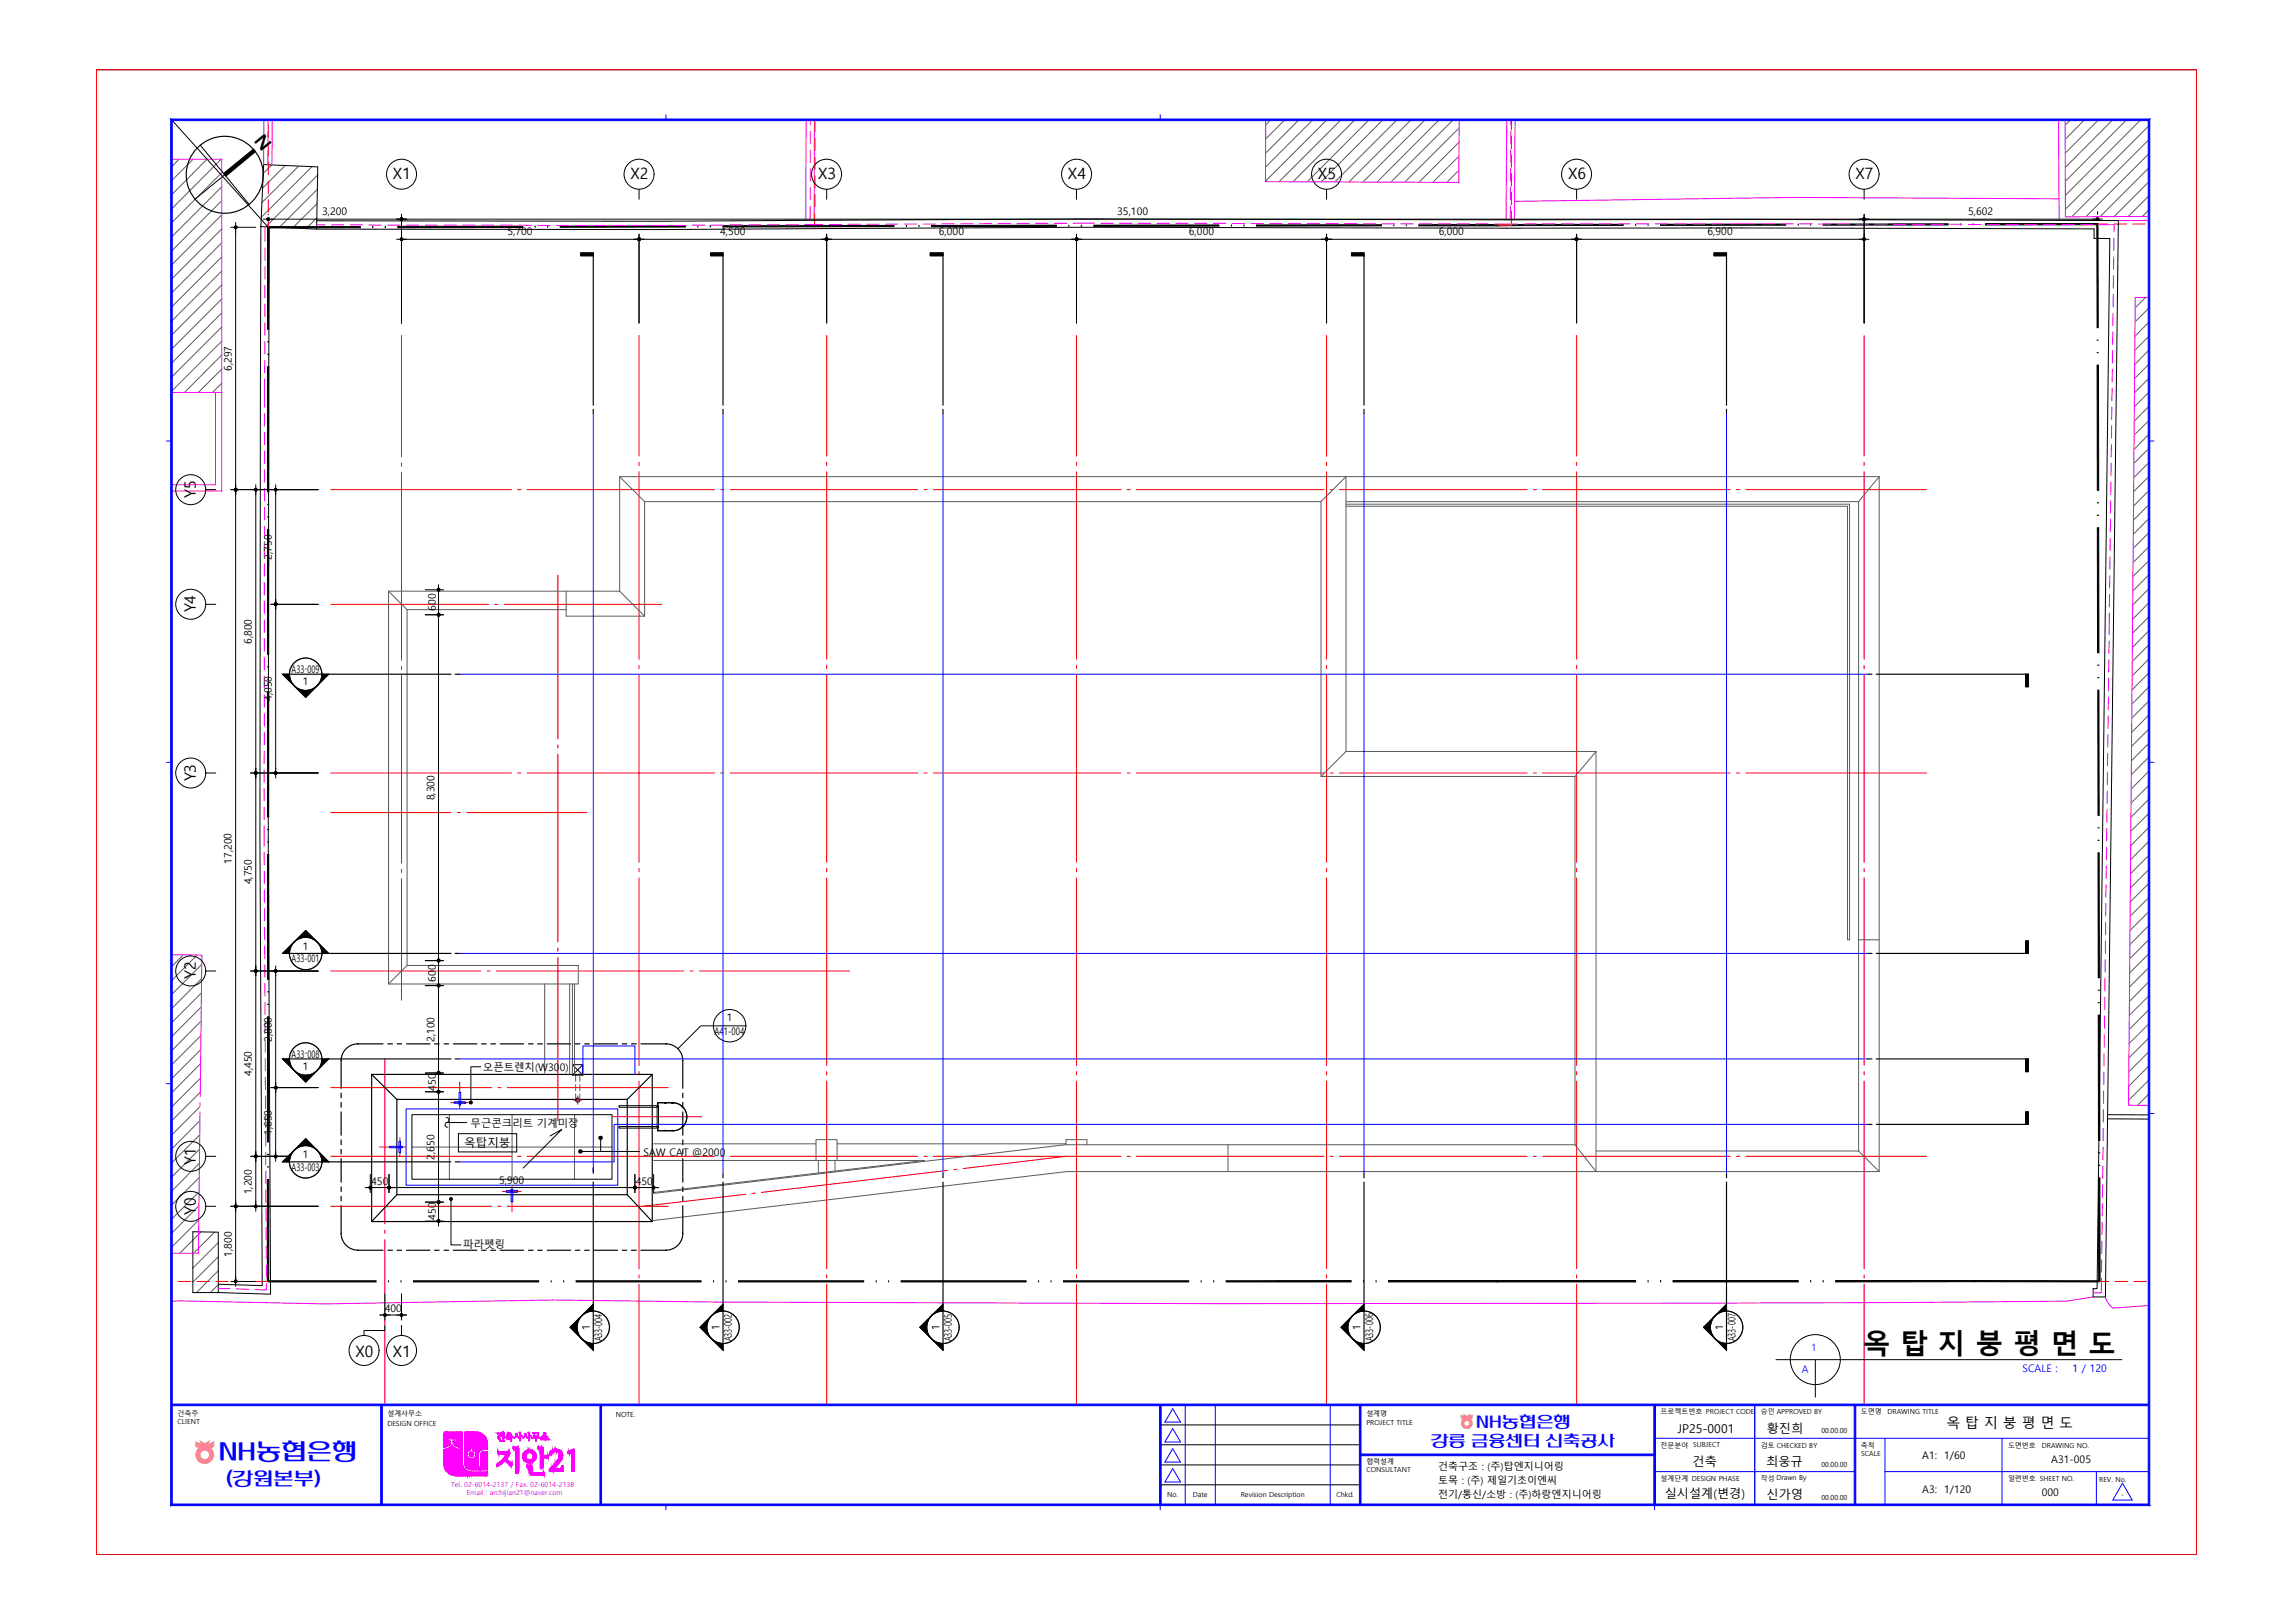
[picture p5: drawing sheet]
<svg xmlns="http://www.w3.org/2000/svg" width="420mm" height="297mm" viewBox="0 0 420 297" stroke-linecap="round" stroke-linejoin="round" font-family="sans-serif">
<defs><g id="words">
<text font-size="5.1" x="340.9" y="247.7">옥 탑 지 붕 평 면 도</text>
<text font-size="4.8" fill="#00f" x="40" y="267.6">NH농협은행</text>
<text font-size="3.9" fill="#00f" x="41.4" y="272.1">(강원본부)</text>
<text font-size="3.3" x="46.4" y="25.8" transform="rotate(50 46.4 25.8)">N</text>
<g font-size="3.3" fill="#00f">
<text x="270.2" y="261.6">NH농협은행</text>
<text x="261.9" y="264.9">강릉 금융센터 신축공사</text>
</g>
<g font-size="2.9">
<text x="71.9" y="32.8">X1</text>
<text x="115.4" y="32.8">X2</text>
<text x="149.7" y="32.8">X3</text>
<text x="195.4" y="32.8">X4</text>
<text x="241.2" y="32.8">X5</text>
<text x="287" y="32.8">X6</text>
<text x="339.6" y="32.8">X7</text>
<text x="35.8" y="91.1" transform="rotate(-90 35.8 91.1)">Y5</text>
<text x="35.8" y="112.1" transform="rotate(-90 35.8 112.1)">Y4</text>
<text x="35.8" y="143" transform="rotate(-90 35.8 143)">Y3</text>
<text x="35.8" y="179.2" transform="rotate(-90 35.8 179.2)">Y2</text>
<text x="35.8" y="213.1" transform="rotate(-90 35.8 213.1)">Y1</text>
<text x="35.8" y="222.3" transform="rotate(-90 35.8 222.3)">Y0</text>
<text x="65.1" y="248.3">X0</text>
<text x="71.9" y="248.3">X1</text>
</g>
<text font-size="2.5" x="356.2" y="261.3">옥 탑 지 붕 평 면 도</text>
<g font-size="2.2">
<text x="307.1" y="262.1">JP25-0001</text>
<text x="323.3" y="262.2">황진희</text>
<text x="309.7" y="268.3">건축</text>
<text x="323.2" y="268.3">최웅규</text>
<text x="304.7" y="274.1">실시설계(변경)</text>
<text x="323.3" y="274.4">신가영</text>
</g>
<text font-size="2.1" x="84.9" y="209.9">옥탑지붕</text>
<g font-size="1.9">
<text x="59" y="39.4">3,200</text>
<text x="204.5" y="39.4">35,100</text>
<text x="360.2" y="39.4">5,602</text>
<text x="92.9" y="43.1">5,700</text>
<text x="131.8" y="43.1">4,500</text>
<text x="171.8" y="43.1">6,000</text>
<text x="217.6" y="43.1">6,000</text>
<text x="263.3" y="43.1">6,000</text>
<text x="312.5" y="43.1">6,900</text>
<text x="42.4" y="67.9" transform="rotate(-90 42.4 67.9)">6,297</text>
<text x="49.7" y="102.4" transform="rotate(-90 49.7 102.4)">2,750</text>
<text x="79.8" y="111.8" transform="rotate(-90 79.8 111.8)">600</text>
<text x="46.1" y="117.9" transform="rotate(-90 46.1 117.9)">6,800</text>
<text x="53.4" y="123.1">A33-009</text>
<text x="55.4" y="125.4">1</text>
<text x="49.7" y="128.3" transform="rotate(-90 49.7 128.3)">4,050</text>
<text x="79.5" y="146.4" transform="rotate(-90 79.5 146.4)">8,300</text>
<text x="42.4" y="158.1" transform="rotate(-90 42.4 158.1)">17,200</text>
<text x="46.1" y="161.9" transform="rotate(-90 46.1 161.9)">4,750</text>
<text x="55.4" y="173.8">1</text>
<text x="53.4" y="176.1">A33-001</text>
<text x="79.8" y="179.6" transform="rotate(-90 79.8 179.6)">600</text>
<text x="49.7" y="190.7" transform="rotate(-90 49.7 190.7)">2,800</text>
<text x="79.5" y="190.7" transform="rotate(-90 79.5 190.7)">2,100</text>
<text x="130.8" y="189.3">A41-004</text>
<text x="133" y="186.9">1</text>
<text x="46.1" y="196.9" transform="rotate(-90 46.1 196.9)">4,450</text>
<text x="53.4" y="193.5">A33-008</text>
<text x="55.4" y="195.9">1</text>
<text x="88.4" y="196.1">오픈트렌치(W300)</text>
<text x="79.8" y="199.6" transform="rotate(-90 79.8 199.6)">450</text>
<text x="49.7" y="207.7" transform="rotate(-90 49.7 207.7)">1,650</text>
<text x="86.1" y="206.3">무근콘크리트 기계미장</text>
<text x="53.4" y="214.2">A33-003</text>
<text x="55.4" y="212">1</text>
<text x="79.5" y="212.2" transform="rotate(-90 79.5 212.2)">2,650</text>
<text x="117.8" y="211.6">SAW CAT @2000</text>
<text x="46.1" y="218.5" transform="rotate(-90 46.1 218.5)">1,200</text>
<text x="67.9" y="216.8">450</text>
<text x="91.3" y="216.6">5,900</text>
<text x="116.4" y="216.8">450</text>
<text x="79.8" y="223.2" transform="rotate(-90 79.8 223.2)">450</text>
<text x="42.4" y="230" transform="rotate(-90 42.4 230)">1,800</text>
<text x="84.8" y="228.4">파라펫링</text>
<text x="70.4" y="240.2">400</text>
<text x="107.9" y="243.4" transform="rotate(-90 107.9 243.4)">1</text>
<text x="110.2" y="245.5" transform="rotate(-90 110.2 245.5)">A33-004</text>
<text x="131.7" y="243.4" transform="rotate(-90 131.7 243.4)">1</text>
<text x="133.9" y="245.5" transform="rotate(-90 133.9 245.5)">A33-002</text>
<text x="171.9" y="243.4" transform="rotate(-90 171.9 243.4)">1</text>
<text x="174.2" y="245.5" transform="rotate(-90 174.2 245.5)">A33-005</text>
<text x="249" y="243.4" transform="rotate(-90 249 243.4)">1</text>
<text x="251.3" y="245.5" transform="rotate(-90 251.3 245.5)">A33-006</text>
<text x="315.3" y="243.4" transform="rotate(-90 315.3 243.4)">1</text>
<text x="317.6" y="245.5" transform="rotate(-90 317.6 245.5)">A33-007</text>
<text x="351.8" y="267.1">A1: 1/60</text>
<text x="375.4" y="267.7">A31-005</text>
<text x="351.8" y="273.2">A3: 1/120</text>
<text x="373.7" y="273.8">000</text>
</g>
<g font-size="1.9" fill="#00f">
<text x="329.8" y="251.3">A</text>
<text x="331.5" y="247.3">1</text>
<text x="370.1" y="251">SCALE :</text>
<text x="379.3" y="251">1 / 120</text>
</g>
<g font-size="1.8">
<text x="263.2" y="269">건축구조 : (주)탑엔지니어링</text>
<text x="263.2" y="271.6">토목 : (주) 제일기초이엔씨</text>
<text x="263.2" y="274.2">전기/통신/소방 : (주)하랑엔지니어링</text>
</g>
<g font-size="1.3">
<text x="32.5" y="260.6">CLIENT</text>
<text x="32.5" y="259.2">건축주</text>
<text x="70.9" y="261">DESIGN OFFICE</text>
<text x="70.9" y="259.2">설계사무소</text>
<text x="112.7" y="259.3">NOTE.</text>
<text x="250" y="260.8">PROJECT TITLE</text>
<text x="250" y="259.2">설계명</text>
<text x="303.9" y="258.8">프로젝트번호 PROJECT CODE</text>
<text x="322.2" y="258.8">승인 APPROVED BY</text>
<text x="333.3" y="262.3">00.00.00</text>
<text x="340.6" y="258.8">도면명</text>
<text x="345.4" y="258.7">DRAWING TITLE</text>
<text x="250" y="269.3">CONSULTANT</text>
<text x="250" y="267.9">협력설계</text>
<text x="303.9" y="264.9">전문분야 SUBJECT</text>
<text x="322.2" y="264.9">검토 CHECKED BY</text>
<text x="333.3" y="268.4">00.00.00</text>
<text x="340.6" y="264.9">축척</text>
<text x="340.6" y="266.5">SCALE</text>
<text x="367.5" y="264.9">도면번호</text>
<text x="373.7" y="264.9">DRAWING NO.</text>
<text x="213.6" y="273.9">No.</text>
<text x="218.3" y="273.9">Date</text>
<text x="227.1" y="273.9">Revision Description</text>
<text x="244.6" y="273.9">Chkd.</text>
<text x="303.9" y="271">설계단계 DESIGN PHASE</text>
<text x="322.2" y="271">작성 Drawn By</text>
<text x="333.3" y="274.5">00.00.00</text>
<text x="367.5" y="271">일련번호 SHEET NO.</text>
<text x="384.2" y="271.1">REV. No.</text>
<text x="388.2" y="274">-</text>
</g>
<g font-size="1.3" fill="#f0f">
<text x="82.6" y="272.2">Tel. 02-6014-2137 / Fax. 02-6014-2138</text>
<text x="85.4" y="273.7">Email : archijian21@naver.com</text>
</g>
</g></defs>
<path d="M75.4 209.9h36.6M82.2 204v11.8M93.7 204v11.8M105.1 204v11.8" fill="none" stroke="#5b5b5b" stroke-width=".18"/>
<g fill="none" stroke="#f00" stroke-width=".18">
<path d="M73.5 61.4v22.2M117 61.4v22.1M151.3 61.4v22.1M197 61.4v22.1M242.8 61.4v22.1M288.5 61.4v22.1M341.2 61.4v22.1M60.5 89.6h33.1M73.5 84.7v.6M73.5 86.5v34.3M94.7 89.6h.6M96.5 89.6h34.3"/>
<path d="M117 84.6v.6M117 86.3v34.3M131.9 89.6h.6M133.6 89.6h34.4M151.3 84.6v.6M151.3 86.3v34.3M169.1 89.6h.6M170.8 89.6h34.3M197 84.6v.6M197 86.3v34.3M206.3 89.6h.5M208 89.6h34.3"/>
<path d="M242.8 84.6v.6M242.8 86.3v34.3M243.4 89.6h.6M245.1 89.6h34.4M280.6 89.6h.6M282.3 89.6h34.3M288.5 84.6v.6M288.5 86.3v34.3M317.8 89.6h.6M319.5 89.6h33.1M341.2 84.6v.6M341.2 86.3v34.3"/>
<path d="M60.5 110.6h28.9M90.5 110.6h.6M92.3 110.6h28.8M102.1 105.3v29.9M73.5 121.9v.6M73.5 123.6v34.4M102.1 136.3v.6M102.1 138v34.4M117 121.8v.6M117 123.5v34.3M151.3 121.8v.6M151.3 123.5v34.3"/>
<path d="M197 121.8v.6M197 123.5v34.3M242.8 121.8v.6M242.8 123.5v34.3M288.5 121.8v.6M288.5 123.5v34.3M341.2 121.8v.6M341.2 123.5v34.3M60.5 141.5h33.1M60.5 148.7h22M73.5 159.1v.6M83.7 148.7h.6"/>
<path d="M85.4 148.7h22M94.7 141.5h.6M96.5 141.5h34.3M117 158.9v.6M131.9 141.5h.6M133.6 141.5h34.4M151.3 158.9v.6M169.1 141.5h.6M170.8 141.5h34.3M197 158.9v.6M206.3 141.5h.5M208 141.5h34.3"/>
<path d="M242.8 158.9v.6M243.4 141.5h.6M245.1 141.5h34.4M280.6 141.5h.6M282.3 141.5h34.3M288.5 158.9v.6M317.8 141.5h.6M319.5 141.5h33.1M341.2 158.9v.6M60.5 177.7h27.5M73.5 160.8v22.2M89.1 177.7h.6"/>
<path d="M90.8 177.7h34.4M102.1 173.5v.5M102.1 175.2v29.9M117 160.7v34.3M126.3 177.7h.6M128 177.7h27.5M151.3 160.7v34.3M197 160.7v34.3M242.8 160.7v34.3M288.5 160.7v34.3M341.2 160.7v34.3M60.5 199h29.5"/>
<path d="M70.4 193.7v30.3M91.1 199h.6M92.8 199h29.5M117 196.1v.6M117 197.8v34.4M151.3 196.1v.6M151.3 197.8v34.4M197 196.1v.6M197 197.8v34.4M242.8 196.1v.6M242.8 197.8v34.4M288.5 196.1v.6"/>
<path d="M288.5 197.8v34.4M341.2 196.1v.6M341.2 197.8v34.4M60.5 211.6h33.1M94.7 211.6h.6M96.5 211.6h34.3M131.9 211.6h.6M133.6 211.6h34.4M136.5 218.5l-18.8 2.2M138.2 218.3l-.6 .1M169.1 211.6h.6M170.8 211.6h34.3"/>
<path d="M173.4 214.2l-34.1 4M175.1 214l-.6 .1M195.1 211.6l-18.8 2.2M206.3 211.6h.5M208 211.6h34.3M243.4 211.6h.6M245.1 211.6h34.4M280.6 211.6h.6M282.3 211.6h34.3M317.8 211.6h.6M319.5 211.6h33.1M60.5 220.7h29.5"/>
<path d="M70.4 225.1v.6M70.4 226.8v30.3M91.1 220.7h.6M92.8 220.7h29.5M117 233.3v.6M117 235v22.1M151.3 233.3v.6M151.3 235v22.1M197 233.3v.6M197 235v22.1M242.8 233.3v.6M242.8 235v22.1"/>
<path d="M288.5 233.3v.6M288.5 235v22.1M341.2 233.3v.6M341.2 235v22.1"/>
</g>
<g fill="none" stroke="#5b5b5b" stroke-width=".18">
<path d="M32.8 29.1l-1.4 1.4M35.3 29.1l-3.9 4M37.9 29.1l-6.5 6.6M40.5 29.1l-9.1 9.1M40.6 31.6l-9.2 9.2M40.6 34.2l-9.2 9.2M40.6 36.7l-9.2 9.2M40.6 39.3l-9.2 9.2M49.7 30.2l-1.5 1.5M52.2 30.3l-4.1 4.1M54.6 30.4l-6.7 6.7M57.1 30.5l-9.3 9.3"/>
<path d="M58 39.9l-2 1.9M58 37.3l-4.5 4.4M58.1 34.6l-7 7M58.2 32l-9.6 9.5M232.6 21.9l-1 1M235.1 21.9l-3.5 3.5M237.7 21.9l-6.1 6.1M240.3 21.9l-8.7 8.7M242.9 21.9l-11.3 11.3M245.4 21.9l-11.3 11.3M248 21.9l-11.4 11.3M250.6 21.9l-11.4 11.4"/>
<path d="M253.1 21.9l-11.3 11.4M255.7 21.9l-11.4 11.4M258.3 21.9l-11.4 11.4M260.8 21.9l-11.4 11.4M263.4 21.9l-11.4 11.4M266 21.9l-11.5 11.4M267 23.4l-9.9 9.9M267 26l-7.3 7.4M267 28.6l-4.8 4.8M267 31.1l-2.2 2.3M379 21.9l-1.1 1M381.5 21.9l-3.6 3.6"/>
<path d="M384.1 21.9l-6.2 6.1M386.7 21.9l-8.7 8.7M389.2 21.9l-11.2 11.3M391.8 21.9l-13.8 13.8M393.3 23l-15.3 15.3M393.3 25.5l-14.1 14.1M393.3 28.1l-11.6 11.5M393.3 30.7l-9 8.9M393.3 33.2l-6.4 6.4M393.3 35.8l-3.8 3.8M393.3 38.4l-1.2 1.2M40.6 41.9l-9.2 9.2"/>
<path d="M40.6 44.4l-9.2 9.2M40.6 47l-9.2 9.2M40.6 49.6l-9.2 9.2M40.6 52.1l-9.2 9.2M40.6 54.7l-9.2 9.2M40.6 57.3l-9.2 9.2M40.6 59.8l-9.2 9.2M392.6 54.5l-1.8 1.8M393.3 56.4l-2.6 2.5M393.3 58.9l-2.6 2.6M40.6 62.4l-9.2 9.2M40.6 65l-6.8 6.8"/>
<path d="M40.6 67.5l-4.3 4.3M40.6 70.1l-1.7 1.7M393.3 61.5l-2.6 2.6M393.3 64.1l-2.6 2.6M393.3 66.7l-2.7 2.6M393.3 69.2l-2.7 2.7M393.3 71.8l-2.7 2.6M393.3 74.4l-2.7 2.7M393.3 76.9l-2.7 2.7M393.3 79.5l-2.7 2.7M393.3 82.1l-2.8 2.7M393.3 84.6l-2.8 2.8"/>
<path d="M393.3 87.2l-2.8 2.8M393.3 89.8l-2.8 2.8M393.3 92.3l-2.9 2.9M393.3 94.9l-2.9 2.9M393.3 97.5l-2.9 2.8M393.3 100.1l-2.9 2.8M393.3 102.6l-3 2.9M393.3 105.2l-3 2.9M393.3 107.7l-3 3M393.3 110.3l-3 3M393.3 112.9l-3 3M393.3 115.4l-3 3.1"/>
<path d="M393.3 118l-3.1 3M393.3 120.6l-3.1 3.1M393.3 123.1l-3.1 3.2M393.3 125.7l-3.1 3.1M393.3 128.3l-3.2 3.1M393.3 130.8l-3.2 3.2M393.3 133.4l-3.2 3.2M393.3 136l-3.2 3.2M393.3 138.5l-3.3 3.3M393.3 141.1l-3.3 3.3M393.3 143.7l-3.3 3.3M393.3 146.2l-3.3 3.3"/>
<path d="M393.3 148.8l-3.3 3.3M393.3 151.4l-3.3 3.3M393.3 153.9l-3.4 3.4M393.3 156.5l-3.4 3.4M393.3 159.1l-3.4 3.4M33.5 174.8l-2.1 2.1M36.1 174.8l-4.7 4.7M36.9 176.5l-5.5 5.5M36.9 179.1l-5.5 5.5M393.3 161.6l-3.5 3.5M393.3 164.2l-3.5 3.5M393.3 166.8l-3.5 3.5"/>
<path d="M393.3 169.4l-3.5 3.5M393.3 171.9l-3.6 3.5M393.3 174.5l-3.6 3.5M393.3 177.1l-3.6 3.5M393.3 179.6l-3.6 3.6M36.6 199.9l-5.2 5.2M36.7 194.7l-5.3 5.3M36.7 197.3l-5.3 5.3M36.7 192.1l-5.3 5.3M36.8 186.9l-5.4 5.4M36.8 189.5l-5.4 5.4M36.8 184.3l-5.4 5.4"/>
<path d="M36.9 181.7l-5.5 5.5M393.3 182.2l-3.6 3.6M393.3 184.8l-3.6 3.6M393.3 187.3l-3.7 3.7M393.3 189.9l-3.7 3.7M393.3 192.5l-3.7 3.6M393.3 195l-3.7 3.8M393.3 197.6l-3.8 3.8M36.4 218.1l-5 5M36.5 212.9l-5.1 5.1M36.5 215.5l-5.1 5M36.5 210.3l-5.1 5.1"/>
<path d="M36.6 205.1l-5.2 5.2M36.6 207.7l-5.2 5.1M36.6 202.5l-5.2 5.2M393.3 200.2l-2.1 2.1M36.4 223.3l-5 4.9M36.4 220.7l-5 5M36.8 225.4l-3.9 3.9M39.3 225.4l-4 4.1M39.9 227.4l-4.6 4.6M39.9 230l-4.6 4.6M39.9 232.5l-3.9 4M39.9 235.1l-1.4 1.4"/>
</g>
<g fill="none" stroke="#f0f" stroke-width=".18">
<path d="M31.4 29.1h9.2v60.7h-9.2M48.3 21.9l-.1 8.2M49.1 21.9v1M49.1 24.1v2.2M49.1 27.5l-.1 2.6M49.8 21.9v8.2M147.5 21.9v18.4M148.3 21.9v1M148.3 24v2.3M148.3 27.4v2.3M148.3 30.9v2.3M148.3 34.3v2.3"/>
<path d="M148.3 37.7l-.1 2.6M149 21.9v18.4M231.6 21.9v11.3l35.4 .2v-11.5M275.7 21.9l-.1 18.3M276.4 37.7v2.5M276.4 34.3v2.3M276.5 30.8l-.1 2.3M276.5 27.4v2.3M276.5 24v2.3M276.5 21.9v.9M277.3 21.9l-.2 18.3M376.7 21.9l.1 18.5"/>
<path d="M376.8 36.4l-48.4-.3-51.2 .7M377.9 21.9l.1 17.8 15.3-.1M48.5 52.2v2.3M48.5 55.6v2.3M48.5 59.1v2.3M48.5 41.5v2.7M48.5 45.4v2.2M48.5 48.8v2.3M57.9 41.2h1.6M60.6 41.2h2.3M64.1 41.2h2.3M67.5 41.2h2.3"/>
<path d="M70.9 41.2h2.3M74.4 41.2h2.3M77.8 41.2h2.3M81.2 41.2h2.3M84.7 41.2h2.2M88.1 41.2h2.3M91.5 41.2h2.3M94.9 41.2l2.3 .1M98.4 41.3h2.3M101.8 41.3h2.3M105.3 41.3h2.3M108.7 41.3h2.3"/>
<path d="M112.1 41.3h2.3M115.6 41.3h2.2M119 41.3h3.1M123.3 41.3h2.2M126.7 41.2h2.3M130.1 41.2h2.3M133.5 41.2h2.3M137 41.2h2.3M140.4 41.1h2.3M143.8 41.1h2.3M147.3 41.1h3.3M151.8 41.1h2.2"/>
<path d="M155.2 41h2.3M158.6 41h2.3M164.3 41h-2.3M165.5 41h2.3M168.9 41h2.3M172.4 41h2.3M175.8 41h2.3M181.5 40.9l-2.3 .1M182.7 40.9h2.2M186.1 40.9h2.3M189.5 40.9h2.3M192.9 40.9h2.3"/>
<path d="M200.3 40.8l-3.9 .1M201.5 40.9h2.2M204.9 40.9h2.3M208.3 40.9h2.3M211.7 40.9h2.3M215.2 40.9h2.3M218.6 40.9h2.3M222 40.9h2.3M225.5 40.9h2.3M228.9 40.9h2.3M232.4 40.9h2.2M235.8 40.9h2.3"/>
<path d="M239.2 40.9h2.3M242.6 40.9h2.3M246.1 40.9h2.3M249.5 41h2.3M252.9 41h2.3M256.4 41h2.2M259.8 41h2.3M263.2 41h2.3M266.6 41h2.3M270.1 41h2.3M273.5 41h4.2M281.2 41h-2.3"/>
<path d="M282.3 41h2.3M285.8 41h2.3M289.2 41h2.3M292.6 41h2.3M296.1 41h2.3M299.5 41h2.3M302.9 41h2.3M306.4 41h2.2M309.8 41h2.3M313.2 41h2.3M316.6 41h4.7M322.5 41h2.3"/>
<path d="M325.9 41h2.3M329.3 41h2.3M332.8 41h2.3M336.2 41h2.3M339.6 41h2.3M343.1 41h2.2M346.5 41h2.3M350 41h2.2M353.4 41h2.3M356.8 41h2.3M360.2 41.1h2.3M363.7 41.1h2.3"/>
<path d="M367.1 41.1h2.3M370.5 41.1h2.3M374 41.1h2.2M377.4 41.1h2.3M380.8 41.1h2.3M384.2 41.1h2.7v1.3M386.7 57.3v2.3M386.7 53.9v2.3M386.8 50.4l-.1 2.3M386.8 47v2.3M386.9 43.6l-.1 2.3M387.7 40.4h5.6"/>
<path d="M393.3 54.5l-2.5-.1-1.3 147.8 3.8 .1M31.4 71.8h9.2M39.4 71.8v16.9h-8M48.4 69.4v5.1M48.4 75.7v2.3M48.4 79.1v2.3M48.5 62.5v2.3M48.5 65.9l-.1 2.3M386.4 77.9v2.3M386.5 74.5l-.1 2.3M386.5 71.1v2.2M386.6 67.6l-.1 2.3"/>
<path d="M386.6 64.2v2.2M386.7 60.7l-.1 2.3M48.4 99.7v2.3M48.4 82.5v2.3M48.4 86v2.2M48.4 89.4v2.3M48.4 92.9v2.2M48.4 96.3v2.3M386.2 98.5v2.3M386.2 95.1v2.2M386.3 91.6l-.1 2.3M386.3 88.2v2.3"/>
<path d="M386.4 84.8l-.1 2.3M386.4 81.3v2.3M48.4 103.1v2.3M48.4 106.6v2.3M48.4 110v2.3M48.4 113.4v2.3M48.4 116.9v2.2M386 117.3l-.1 2.3M386 112.2v3.9M386.1 108.8l-.1 2.3M386.1 105.3v2.3M386.2 101.9l-.1 2.3"/>
<path d="M48.4 120.3v2.3M48.4 123.7v2.3M48.4 127.1v2.3M48.4 130.6v2.3M48.4 134v2.3M48.4 137.4l-.1 2.3M385.7 137.9v2.2M385.8 134.4l-.1 2.3M385.8 131v2.3M385.9 127.6l-.1 2.3M385.9 124.1v2.3M385.9 120.7v2.3"/>
<path d="M48.3 151.1v3.7M48.3 140.9v2.2M48.3 144.3v2.3M48.3 147.7v2.3M48.3 156l.1 2.3M48.4 159.4v2.3M385.5 158.5l-.1 2.3M385.5 155v2.3M385.6 151.6l-.1 2.3M385.6 148.2v2.3M385.6 144.8v2.2M385.7 141.3l-.1 2.3"/>
<path d="M31.4 174.7l5.5 .1-.3 25.8M48.4 162.8v2.3M48.4 166.3v2.2M48.4 169.7v2.3M48.4 173.1l.1 2.3M48.5 176.5v2.3M48.5 180v2.3M385.2 179v2.3M385.3 175.6v2.3M385.3 172.2v2.3M385.3 168.8v2.2M385.4 165.3l-.1 2.3"/>
<path d="M385.4 161.9v2.3M48.5 183.4v2.3M48.5 186.8v2.3M48.5 190.3v2.2M48.5 193.7v2.3M48.5 197.1l.1 2.3M385 199.6v2.3M385 196.2v2.3M385 192.8v2.2M385.1 189.3v2.3M385.1 185.9v2.3M385.2 182.5v2.3"/>
<path d="M36.6 203.5l-.3 25.8h-4.9M36.6 201.8v.5M48.6 200.6v2.3M48.6 204v2.3M48.6 207.5v2.2M48.6 210.9v2.3M48.7 214.3v2.3M48.7 217.7v2.3M384.8 216.8v2.3M384.8 213.4v2.3M384.9 209.9l-.1 2.3M384.9 206.5v2.3"/>
<path d="M384.9 203v2.3M40 235.8h2.1M43.3 235.9h2.2M48.7 221.2v2.3M48.7 224.6v2.3M48.7 228l.1 2.3M48.8 234.9v1.2l-2.1-.1M48.8 231.5v2.2M383.1 237.3l-4.9 .8-28.8 .3-42.4 .1-84.3 .1-91.7-.3-29.9-.4-41.6 .7-28.1-.5M384.6 234l-.1 2.6h-1.4M384.6 230.5v2.3M384.7 227.1l-.1 2.3"/>
<path d="M384.7 223.7v2.3M384.8 220.2l-.1 2.3M385.3 237.4l.4 .9 1 1.1 6.6-.5"/>
</g>
<path d="M47.7 41.5l-.1 112.1 .4 81.7-8-.3M47.7 41.5l10.2 .4M47.7 41.5l.5-11.4 10 .4-.3 11.4M49.3 41.5l-.2 112.1 .4 83.2-9.6-.3M57.9 40.4l62.7 .1 77.5-.4 77.6 .1 43-.1 69 .3-2.4 196.9h-2.2v-1.5h.7l2.3-192.1-2.9-.1v-1.7l-185.1-.3-77.5 .4-62.7-.1M385.7 204.7l7.6 .1M385.7 204h7.6M35.3 225.4l4.6 .1v11h-4.6z" fill="none" stroke="#000" stroke-width=".18"/>
<g fill="#000" stroke="#000" stroke-width=".18">
<path d="M49.1 41.5h16.8v.2h-16.8z" fill-rule="evenodd"/>
<path d="M72.8 41.4h22.9v.2l-22.9 .1z" fill-rule="evenodd"/>
<path d="M102.5 41.4l22.9-.1v.2l-22.9 .1z" fill-rule="evenodd"/>
<path d="M132.3 41.3h16.8v.2h-16.8z" fill-rule="evenodd"/>
<path d="M149.1 41.3h14.5v.2h-14.5z" fill-rule="evenodd"/>
<path d="M170.5 41.3l22.8-.1v.2l-22.8 .1z" fill-rule="evenodd"/>
<path d="M200.2 41.2h22.8l.1 .2h-22.9z" fill-rule="evenodd"/>
<path d="M229.9 41.2l22.9-.1v.2l-22.9 .1z" fill-rule="evenodd"/>
<path d="M259.7 41.1h14.4v.2h-14.4z" fill-rule="evenodd"/>
<path d="M274.1 41.1h2.5v.2h-2.5z" fill-rule="evenodd"/>
<path d="M276.6 41.1l20.4-.1v.3h-20.4z" fill-rule="evenodd"/>
<path d="M303.9 41h22.9v.2l-22.9 .1z" fill-rule="evenodd"/>
<path d="M333.7 41h22.8v.2h-22.8z" fill-rule="evenodd"/>
<path d="M363.4 40.9h20.5v.2l-20.5 .1z" fill-rule="evenodd"/>
<path d="M383.7 41h.2l.1 19h-.2z" fill-rule="evenodd"/>
<path d="M49 41.6h.2v18.7h-.2z" fill-rule="evenodd"/>
<path d="M383.8 66.8h.2l.1 22.9h-.3z" fill-rule="evenodd"/>
<path d="M49 67.1h.2v22.9h-.2z" fill-rule="evenodd"/>
<path d="M383.8 96.6h.3v22.8h-.2z" fill-rule="evenodd"/>
<path d="M49 96.9h.2v22.8h-.2z" fill-rule="evenodd"/>
<path d="M383.9 126.3h.2l.1 22.9h-.3z" fill-rule="evenodd"/>
<path d="M49 126.6h.2v22.9h-.2z" fill-rule="evenodd"/>
<path d="M383.9 156.1h.3v22.8h-.2z" fill-rule="evenodd"/>
<path d="M49 156.4h.2v22.8h-.2z" fill-rule="evenodd"/>
<path d="M384 185.8h.2l.1 22.9h-.3z" fill-rule="evenodd"/>
<path d="M49 186.1h.2v22.9h-.3z" fill-rule="evenodd"/>
<path d="M384 215.5h.3v19h-.2z" fill-rule="evenodd"/>
<path d="M48.9 215.8h.3v18.7h-.3z" fill-rule="evenodd"/>
<path d="M49.1 234.4h19.7v.2h-19.7z" fill-rule="evenodd"/>
<path d="M75.7 234.4h22.9v.2h-22.9z" fill-rule="evenodd"/>
<path d="M105.4 234.4h22.9v.2h-22.9z" fill-rule="evenodd"/>
<path d="M135.2 234.4h22.9v.2h-22.9z" fill-rule="evenodd"/>
<path d="M164.9 234.4h22.9v.2h-22.9z" fill-rule="evenodd"/>
<path d="M194.6 234.4h22.9v.2h-22.9z" fill-rule="evenodd"/>
<path d="M224.4 234.4l22.9-.1v.3h-22.9z" fill-rule="evenodd"/>
<path d="M254.1 234.3h19.8v.3h-19.8z" fill-rule="evenodd"/>
<path d="M273.9 234.3h25.4v.3h-25.4z" fill-rule="evenodd"/>
<path d="M306.2 234.3h22.9v.3h-22.9z" fill-rule="evenodd"/>
<path d="M335.9 234.3h25.4v.2l-25.4 .1z" fill-rule="evenodd"/>
<path d="M361.3 234.3l22.9 .1v.2l-22.9-.1z" fill-rule="evenodd"/>
</g>
<g fill="none" stroke="#000" stroke-width=".21">
<path d="M68.2 41.4v.3M70.5 41.4v.3M97.9 41.4v.2M100.2 41.4v.2M127.7 41.3v.2M130 41.3v.2M165.9 41.3v.2M168.2 41.3v.2M195.6 41.2v.2M197.9 41.2v.2M225.4 41.2v.2M227.7 41.2v.2"/>
<path d="M255.1 41.1v.2M257.4 41.1v.2M299.3 41v.3M301.6 41v.3M329.1 41v.2M331.4 41v.2M358.8 41v.2M361.1 41v.2M49 64.8h.2M49 62.5h.2M383.8 62.2h.2M383.8 64.5h.2"/>
<path d="M49 94.6h.2M49 92.3h.2M383.8 92h.3M383.8 94.3h.3M49 124.3h.2M49 122h.2M383.9 121.7h.2M383.9 124h.2M49 154.1h.2M49 151.8h.2M383.9 151.5h.3M383.9 153.8h.3"/>
<path d="M49 183.8h.2M49 181.5h.2M384 181.2h.2M384 183.5h.2M48.9 213.5h.3M48.9 211.3h.3M384 211h.3M384 213.3h.3M71.1 234.4v.2M73.4 234.4v.2M100.9 234.4v.2M103.2 234.4v.2"/>
<path d="M130.6 234.4v.2M132.9 234.4v.2M160.3 234.4v.2M162.6 234.4v.2M190.1 234.4v.2M192.3 234.4v.2M219.8 234.4v.2M222.1 234.4v.2M249.5 234.3v.3M251.8 234.3v.3M301.6 234.3v.3M303.9 234.3v.3"/>
<path d="M331.4 234.3v.3M333.7 234.3v.3"/>
</g>
<g fill="none" stroke="#f00" stroke-width=".18">
<path d="M49.1 22.8v2.3M49.1 26.3v2.3M49.1 29.7v2.3M49.1 33.1v2.3M49.1 36.6v2.2M49.1 40v1.6M149.1 39v2.4M149.1 21.9v2.2M149.1 25.3v2.3M149.1 28.7v2.3M149.1 32.1v2.3M149.1 35.6v2.3"/>
<path d="M276.6 21.9v1.9M276.6 24.9v2.3M276.6 28.3v2.3M276.6 31.8v2.3M276.6 35.2v2.3M276.6 38.6v2.6h-2.5M383.9 41h1.8M386.9 41h2.3M390.3 41h2.3M31.4 234.5h.1M32.6 234.5h2.3M36.1 234.5h2.2"/>
<path d="M39.5 234.5h2.3M42.9 234.5h2.3M46.3 234.5h2.8M384.2 234.5h1.7M387.1 234.5h2.3M390.5 234.5h2.3"/>
</g>
<path d="M68 196.6v26.9M68 196.6h51.4M68 196.6l4.6 4.6M119.4 196.6v26.9M119.4 196.6l-4.6 4.6M72.6 218.6h42.2M72.6 201.2v17.4M72.6 201.2h42.2M72.6 218.6l-4.6 4.9M114.8 201.2v17.4M114.8 218.6l4.6 4.9M68 223.5h51.4" fill="none" stroke="#000" stroke-width=".21"/>
<path d="M74.3 202.9h38.8v14h-38.8z" fill="none" stroke="#00f" stroke-width=".18"/>
<path d="M31.4 21.9l17.7 19.7M75.4 204h36.6v11.8h-36.6z" fill="none" stroke="#000" stroke-width=".18"/>
<g fill="none" stroke="#5b5b5b" stroke-width=".18">
<path d="M113.4 87.2h132.9M113.4 87.2v21M113.4 87.2l4.6 4.6M118 91.8h123.8M118 91.8v21M241.8 91.8v50.3M246.3 87.2v50.3M246.3 87.2l-4.5 4.6M71.1 108.2h42.3M71.1 108.2v71.9M71.1 108.2l3.4 3.4M74.5 111.6h29.1"/>
<path d="M74.5 111.6v65.1M103.6 108.2v4.6h14.4M113.4 108.2l4.6 4.6M246.3 137.5h45.8M246.3 137.5l-4.5 4.6M292.1 137.5v76.9M292.1 137.5l-3.9 4.6M241.8 142.1h46.4M288.2 142.1v67.4M74.5 176.7h31.3v3.4h-34.7M74.5 176.7l-3.4 3.4M99.7 180.1v16.3"/>
<path d="M104.3 180.1v16.5M104.8 180.1v16.5M105.1 180.1v16.5M119.6 212.4h29.7M119.6 209.3h29.7M149.3 208.6h3.9v3.8h-3.9zM149.8 212.4v2.2M152.8 212.4v1.9M153.2 212.4h15.9l-49.7 5.8M153.2 209.3h41.9M195.1 209.5v-.9h3.8v.9M224.7 209.5v4.9"/>
<path d="M288.2 209.5h-93.3l-75.5 8.9M288.2 209.5l3.9 4.9M292.1 214.4h-96.9l-75.8 9"/>
</g>
<path d="M105.4 196.7v1.2M105.4 198.5v1.1M106.1 196.7v1.2M106.1 198.5v1.1M105.4 200.2v1.1M106.1 200.2v1.1" fill="none" stroke="#5b5b5b" stroke-width=".18"/>
<path d="M104.8 196.7h1.9M104.8 194.8v1.9M104.8 194.8h1.9M104.8 194.8l1.9 1.9M106.7 194.8v1.9M106.7 194.8l-1.9 1.9" fill="none" stroke="#000" stroke-width=".18"/>
<path d="M105 201.3h1.5M105.7 200.6v1.5M112.2 204.4h16.2" fill="none" stroke="#f00" stroke-width=".18"/>
<circle cx="105.7" cy="201.3" r=".38" fill="none" stroke="#000" stroke-width=".18"/>
<g fill="none" stroke="#000" stroke-width=".18">
<path d="M113.4 206.1h7M113.4 206.1l-.1 .2 .1 .1h7M120.3 202.6v3.6M120.3 202.3v-.5h2.8a2.59 2.59 0 0 1 2.6 2.6 2.59 2.59 0 0 1-2.6 2.6M120.4 202.3h-7l-.1 .2 .1 .1h7M120.4 202.3v-.5h2.7a2.55 2.55 0 0 1 2.6 2.6 2.55 2.55 0 0 1-2.6 2.5h-2.8v-.5M120.4 206.4v.5h2.7M120.5 202.6v3.6M121.6 201.8l.3 .1zM121.6 206.9h.3zM122.9 201.8h.4M122.9 206.9h.4"/>
<path d="M124.7 202.5l.3 .2M124.7 202.5h.1M125 206h.1M125 206l-.2 .3M125.7 204.2v.4"/>
<circle cx="120.4" cy="202.5" r=".15"/>
<circle cx="120.4" cy="206.3" r=".15"/>
</g>
<path d="M84.1 198v4.9M69.4 209.9h4.9M73.2 208.2v3.4M82.5 201.8h3.4M92 218h3.4M93.7 216.9v4.9" fill="none" stroke="#dd3700" stroke-width=".18"/>
<path d="M84 199.9h.3v2.3h-.3zM71.3 209.8h2.3v.2h-2.3zM73 210h.3l-.1 1-.2-.2zM73.1 208.8h.2v1h-.3zM83.1 201.7l.9-.1v.3h-.9zM84.3 201.6h.8l.1 .2-.9 .1zM92.7 217.9h.8v.3h-.8zM93.5 217.6h.3v2.3h-.3zM93.8 217.9h.8l.2 .2-.2 .1h-.8z" fill="none" stroke="#00f" stroke-width=".18"/>
<path d="M246.3 92.3h92.2v79.7h-.4v-79.4h-91.8M246.3 87.2h97.6M246.3 91.8h93.8M340.1 91.8v118.8M343.9 87.2v127.2M343.9 87.2l-3.8 4.6M340.1 172h3.8M292.1 214.4h51.8M292.1 210.6h48M340.1 210.6l3.8 3.8" fill="none" stroke="#5b5b5b" stroke-width=".18"/>
<path d="M106.7 196.6v-5.2h9.5v5.2" fill="none" stroke="#00f" stroke-width=".18"/>
<!-- layer: 7_LEADER -->
<path d="M36.6 26.6l9 10.8M41.1 32l-5.4 4.5M83.9 207.5h10.7v3.3h-10.7zM100.7 207.9l2.1-1.2-7.1 7.1" fill="none" stroke="#000" stroke-width=".18"/>
<!-- layer: COL -->
<circle cx="41.1" cy="32" r="7" fill="none" stroke="#000" stroke-width=".21"/>
<!-- layer: AA-COL -->
<path d="M40.9 31.7l5.5-4.4 .4 .4-5.5 4.5z" fill-rule="evenodd" fill="#000" stroke="#000" stroke-width=".18"/>
<!-- layer: SIT -->
<g fill="none" stroke="#000" stroke-width=".18">
<path d="M325 248.8h63.3M332.2 248.8v6.9"/>
<circle cx="332.2" cy="248.8" r="4.6"/>
</g>
<!-- layer: 0_xr -->
<path d="M17.6 12.8h384.4v271.7h-384.4zM17.6 12.8v271.7" fill="none" stroke="#000" stroke-width=".18"/>
<!-- layer: 2_SYM -->
<g fill="none" stroke="#000" stroke-width=".21">
<path d="M62.4 194.1v5.1M70.1 191h-4.6a3.1 3.1 0 0 0-3.1 3.1M71 191h.8M72.7 191h.8M74.4 191h4.3M79.5 191h.9M81.3 191h.8M83 191h4.3M88.1 191h.9M89.8 191h.9M91.6 191h4.2M96.7 191h.9"/>
<path d="M98.4 191h.9M100.1 191h4.3M105.3 191h.8M107 191h.9M108.7 191h4.3M113.9 191h.8M115.6 191h.8M117.3 191h4.6a3.1 3.1 0 0 1 3.1 3.1v5.1M62.4 200v.9M62.4 201.7v.9M62.4 203.5v4.2M62.4 208.6v.9"/>
<path d="M62.4 210.3v.9M62.4 212v4.3M62.4 217.2v.8M62.4 218.9v.9M125 200v.9M125 201.7v.9M125 203.5v4.2M125 208.6v.9M125 210.3v.9M125 212v4.3M125 217.2v.8M125 218.9v.9"/>
<path d="M62.4 220.6v5.1M62.4 225.7a3.1 3.1 0 0 0 3.1 3.1M65.5 228.8h4.6M71 228.8h.8M72.7 228.8h.8M74.4 228.8h4.3M79.5 228.8h.9M81.3 228.8h.8M83 228.8h4.3M88.1 228.8h.9M89.8 228.8h.9M91.6 228.8h4.2"/>
<path d="M96.7 228.8h.9M98.4 228.8h.9M100.1 228.8h4.3M105.3 228.8h.8M107 228.8h.9M108.7 228.8h4.3M113.9 228.8h.8M115.6 228.8h.8M117.3 228.8h4.6M125 220.6v5.1a3.1 3.1 0 0 1-3.1 3.1"/>
</g>
<g fill="#fff" stroke="#fff" stroke-width=".18">
<circle cx="133.5" cy="187.7" r="2.98"/>
<circle cx="55.9" cy="212.6" r="2.98"/>
<circle cx="55.9" cy="174.5" r="2.99"/>
<circle cx="132.3" cy="242.9" r="2.98"/>
<circle cx="249.6" cy="242.9" r="2.98"/>
<circle cx="108.6" cy="242.9" r="2.96"/>
<circle cx="172.6" cy="242.9" r="2.96"/>
<circle cx="316" cy="242.9" r="2.98"/>
<circle cx="55.9" cy="123.4" r="2.98"/>
<circle cx="55.9" cy="193.8" r="2.98"/>
</g>
<circle cx="133.5" cy="187.7" r="2.98" fill="none" stroke="#000" stroke-width=".18"/>
<!-- layer: 7_SYM.BOX -->
<path d="M136.5 187.7h-8.2l-4.2 4.2" fill="none" stroke="#000" stroke-width=".18"/>
<!-- layer: AA-ELEV-PCN7 -->
<path d="M81.6 204.5h.3a.51 .51 0 0 1 .3 .6 .51 .51 0 0 1-.6 .4l-.1 .2a.43 .43 0 0 0 .4 .6M81.8 205.4h3.6M106.2 210.7h10.8M109.9 208.2v2.5" fill="none" stroke="#000" stroke-width=".18"/>
<!-- layer: 7_LEADER -->
<g fill="#000" stroke="#000" stroke-width=".18">
<path d="M105.9 210.7h.3l-.2 .2zM106 210.9l.2-.2-.1 .3zM106 210.5l.2 .2h-.3zM106.2 210.7l.1 .3h-.2zM106 210.5h.1l.1 .2zM106.2 210.7l.3 .2-.2 .1zM106.1 210.5h.2l-.1 .2zM106.2 210.7h.3v.2zM106.3 210.5h.2l-.3 .2zM106.2 210.7l.3-.2v.2zM109.6 208.2h.3l-.2 .2zM109.7 208.4l.2-.2-.1 .3z"/>
<path d="M109.7 208l.2 .2h-.3zM109.9 208.2l.1 .3h-.2zM109.7 208h.1l.1 .2zM109.9 208.2l.2 .2-.1 .1zM109.8 208h.2l-.1 .2zM109.9 208.2h.3l-.1 .2zM110 208h.1l-.2 .2zM109.9 208.2l.2-.2 .1 .2z"/>
</g>
<!-- layer: 0 -->
<g fill="#000" stroke="#000" stroke-width=".18">
<path d="M48.9 40l.2 .1h-.3zM48.9 40l.1-.1 .1 .2zM49 39.9h.2l-.1 .2zM49.2 39.9l.1 .1-.2 .1zM73.3 40l.2 .1h-.2zM73.3 40l.1-.1 .1 .2zM73.4 39.9h.2l-.1 .2zM73.6 39.9l.1 .1-.2 .1zM340.9 40l.3 .1h-.3zM340.9 40l.2-.1 .1 .2zM341.1 39.9h.1v.2zM341.2 39.9l.1 .1-.1 .1z"/>
<path d="M383.7 40l.2 .1h-.3zM383.7 40l.1-.1 .1 .2zM383.8 39.9h.1v.2zM383.9 39.9l.1 .1-.1 .1zM42.9 41.5l.2 .1-.2 .1zM42.9 41.7l.2-.1-.1 .2zM42.9 41.5l.1-.1 .1 .2zM43.1 41.6v.2h-.1zM43.1 41.6l.2 .2h-.2zM43 41.4h.1v.2zM43.1 41.6l.2 .2zM43.1 41.4h.2l-.2 .2z"/>
<path d="M43.1 41.6l.2-.1v.2zM43.1 41.6l.2-.2zM48.8 40.1h.3l-.2 .1zM48.9 40.2l.2-.1-.1 .2zM49.1 40.1l.1 .2h-.2zM49.1 40.1l.2 .1-.1 .1zM49.1 40.1h.2v.1zM49.1 40.1l.2-.1v.1zM73.3 43.8h.2l-.2 .1zM73.3 40.1h.2l-.2 .1zM73.3 43.6l.2 .2h-.2zM73.3 43.9l.2-.1-.1 .2z"/>
<path d="M73.3 40.2l.2-.1-.1 .2zM73.3 43.6h.1l.1 .2zM73.5 43.8l.1 .2h-.2zM73.5 40.1l.1 .2h-.2zM73.4 43.6h.2l-.1 .2zM73.5 43.8l.2 .1-.1 .1zM73.5 40.1l.2 .1-.1 .1zM73.6 43.6h.1l-.2 .2zM73.5 43.8h.2v.1zM73.5 40.1h.2v.1zM73.5 43.8l.2-.2v.2zM73.5 40.1l.2-.1v.1z"/>
<path d="M116.7 43.8h.3l-.2 .1zM116.8 43.9l.2-.1-.1 .2zM116.8 43.6l.2 .2h-.3zM117 43.8v.2h-.1zM116.8 43.6l.2 .2zM117 43.8l.1 .1-.1 .1zM116.9 43.6h.1v.2zM117 43.8h.2l-.1 .1zM117 43.6h.1l-.1 .2zM117 43.8l.1-.2 .1 .2zM151 43.8h.3l-.2 .1zM151.1 43.9l.2-.1-.1 .2z"/>
<path d="M151.1 43.6l.2 .2h-.3zM151.3 43.8v.2h-.1zM151.1 43.6h.1l.1 .2zM151.3 43.8l.2 .1-.2 .1zM151.2 43.6h.1v.2zM151.3 43.8h.2v.1zM151.3 43.6h.2l-.2 .2zM151.3 43.8l.2-.2v.2zM196.8 43.8h.2l-.2 .1zM196.8 43.9l.2-.1v.2zM196.8 43.6l.2 .2h-.2zM197 43.8l.1 .2h-.1z"/>
<path d="M196.8 43.6h.2v.2zM197 43.8l.2 .1-.1 .1zM197 43.6h.1l-.1 .2zM197 43.8h.3l-.1 .1zM197.1 43.6h.1l-.2 .2zM197 43.8l.2-.2 .1 .2zM242.6 43.8h.2l-.2 .1zM242.6 43.9l.2-.1-.1 .2zM242.6 43.6l.2 .2h-.2zM242.8 43.8l.1 .2h-.2zM242.6 43.6l.2 .2zM242.8 43.8l.1 .1v.1z"/>
<path d="M242.7 43.6h.2l-.1 .2zM242.8 43.8h.2l-.1 .1zM242.9 43.6l-.1 .2zM242.8 43.8l.1-.2 .1 .2zM288.3 43.8h.2l-.2 .1zM288.3 43.9l.2-.1-.1 .2zM288.3 43.6l.2 .2h-.2zM288.5 43.8l.1 .2h-.2zM288.3 43.6h.1l.1 .2zM288.5 43.8l.2 .1-.1 .1zM288.4 43.6h.2l-.1 .2zM288.5 43.8h.2v.1z"/>
<path d="M288.6 43.6h.1l-.2 .2zM288.5 43.8l.2-.2v.2zM340.9 40.1h.3l-.3 .1zM340.9 43.8h.3l-.3 .1zM340.9 40.2l.3-.1-.1 .2zM340.9 43.9l.3-.1-.1 .2zM340.9 43.6l.3 .2h-.3zM341.2 40.1v.2h-.1zM341.2 43.8v.2h-.1zM340.9 43.6h.2l.1 .2zM341.2 40.1l.1 .1-.1 .1zM341.2 43.8l.1 .1-.1 .1z"/>
<path d="M341.1 43.6h.1v.2zM341.2 40.1h.2l-.1 .1zM341.2 43.8h.2l-.1 .1zM341.2 43.6h.1l-.1 .2zM341.2 40.1l.1-.1 .1 .1zM341.3 43.6l.1 .2h-.2zM383.6 40.1h.3l-.2 .1zM383.7 40.2l.2-.1-.1 .2zM383.9 40.1v.2h-.1zM383.9 40.1l.1 .1-.1 .1zM383.9 40.1h.2l-.1 .1zM383.9 40.1l.1-.1 .1 .1z"/>
<path d="M42.9 89.6h.2l-.2 .1zM42.9 89.7l.2-.1-.1 .2zM43 89.4l.1 .2h-.2zM43.1 89.6v.2h-.1zM43.1 89.6l.2 .2h-.2zM43 89.4h.1v.2zM43.1 89.6l.2 .1v.1zM43.1 89.4h.2l-.2 .2zM43.1 89.6h.2v.1zM43.1 89.6l.2-.2v.2zM46.6 89.6h.2l-.2 .1zM46.6 89.7l.2-.1-.1 .2z"/>
<path d="M46.7 89.4l.1 .2h-.2zM46.8 89.6v.2h-.1zM46.8 89.6l.1 .2h-.1zM46.7 89.4h.1v.2zM46.8 89.6l.2 .1-.1 .1zM46.8 89.4h.1l-.1 .2zM46.8 89.6h.2v.1zM46.9 89.4l.1 .2h-.2zM50.2 89.6h.2l-.2 .1zM50.2 89.7l.2-.1-.1 .2zM50.3 89.4l.1 .2h-.2zM50.4 89.6v.2h-.1z"/>
<path d="M50.4 89.6l.2 .2h-.2zM50.3 89.4h.1v.2zM50.4 89.6l.3 .1-.1 .1zM50.4 89.4h.2l-.2 .2zM50.4 89.6h.3v.1zM50.6 89.4l.1 .2h-.3zM50.2 110.5l.2 .1h-.2zM50.2 110.6h.2l-.1 .2zM50.3 110.4l.1 .2-.2-.1zM50.4 110.6v.2h-.1zM50.4 110.6l.2 .2h-.2zM50.3 110.4l.1-.1v.3z"/>
<path d="M50.4 110.6h.3l-.1 .2zM50.4 110.3l.2 .1-.2 .2zM50.4 110.6l.3-.1v.1zM50.6 110.4l.1 .1-.3 .1zM80 112.4l.2 .1h-.2zM80 112.5h.2l-.1 .2zM80 107.8l.2 .1-.2 .1zM80 108l.2-.1-.1 .2zM80.1 112.3l.1 .2-.2-.1zM80.2 112.5v.2h-.1zM80.1 107.7l.1 .2-.2-.1zM80.2 107.9v.2h-.1z"/>
<path d="M80.2 112.5l.2 .2h-.2zM80.1 112.3l.1-.1v.3zM80.2 107.9l.2 .2h-.2zM80.1 107.7h.1v.2zM80.2 112.5h.3l-.1 .2zM80.2 112.2l.2 .1-.2 .2zM80.2 107.9l.3 .1-.1 .1zM80.2 107.7h.2l-.2 .2zM80.2 112.5l.3-.1v.1zM80.4 112.3l.1 .1-.3 .1zM80.2 107.9l.3-.1v.2zM80.4 107.7l.1 .1-.3 .1z"/>
<path d="M46.6 141.4l.2 .1h-.2zM46.6 141.5h.2l-.1 .2zM46.6 141.4l.1-.1 .1 .2zM46.8 141.5v.2h-.1zM46.8 141.5l.1 .2h-.1zM46.7 141.3l.1-.1v.3zM46.8 141.5h.2l-.1 .2zM46.8 141.2l.1 .1-.1 .2zM46.8 141.5l.2-.1v.1zM46.9 141.3l.1 .1-.2 .1zM50.2 141.4l.2 .1h-.2zM50.2 141.5h.2l-.1 .2z"/>
<path d="M50.2 141.4l.1-.1 .1 .2zM50.4 141.5v.2h-.1zM50.3 141.3l.1-.1v.3zM50.4 141.5l.2 .2h-.2zM50.4 141.5h.3l-.1 .2zM50.4 141.2l.2 .1-.2 .2zM50.4 141.5l.3-.1v.1zM50.6 141.3l.1 .1-.3 .1zM46.6 177.6l.2 .1h-.2zM46.6 177.7h.2l-.1 .2zM46.7 177.5l.1 .2-.2-.1zM46.8 177.7v.2h-.1z"/>
<path d="M46.8 177.7l.1 .2h-.1zM46.7 177.5l.1-.1v.3zM46.8 177.7h.2l-.1 .2zM46.8 177.4l.1 .1-.1 .2zM46.8 177.7l.2-.1v.1zM46.9 177.5l.1 .1-.2 .1zM50.2 177.6l.2 .1h-.2zM50.2 177.7h.2l-.1 .2zM50.3 177.5l.1 .2-.2-.1zM50.4 177.7v.2h-.1zM50.4 177.7l.2 .2h-.2zM50.3 177.5l.1-.1v.3z"/>
<path d="M50.4 177.7h.3l-.1 .2zM50.4 177.4l.2 .1-.2 .2zM50.4 177.7l.3-.1v.1zM50.6 177.5l.1 .1-.3 .1zM80 175.7l.2 .1h-.2zM80 175.8h.2l-.1 .2zM80.1 175.6l.1 .2-.2-.1zM80.2 175.8v.2h-.1zM80.2 175.8l.2 .2h-.2zM80.1 175.6l.1-.1v.3zM80.2 175.8h.3l-.1 .2zM80.2 175.5l.2 .1-.2 .2z"/>
<path d="M80.2 175.8l.3-.1v.1zM80.4 175.6l.1 .1-.3 .1zM50.2 198.9l.2 .1-.2 .1zM50.2 199.1l.2-.1-.1 .2zM50.2 198.9h.1l.1 .1zM50.4 199v.3l-.1-.1zM50.4 199l.2 .2-.2 .1zM50.3 198.9l.1-.1v.2zM50.4 199l.3 .1-.1 .1zM50.4 198.8l.2 .1-.2 .1zM50.4 199l.3-.1v.2zM50.6 198.9h.1l-.3 .1z"/>
<path d="M80 196.3l.2 .1h-.2zM80 196.4h.2l-.1 .1zM80 199.7l.2 .1-.2 .1zM80 199.9l.2-.1-.1 .2zM80 180.3l.2 .1h-.2zM80 180.4h.2l-.1 .1zM80.1 196.2l.1 .2-.2-.1zM80.2 196.4v.2l-.1-.1zM80 199.7l.1-.1 .1 .2zM80.2 199.8v.2h-.1zM80.1 180.1l.1 .3-.2-.1zM80.2 180.4v.2l-.1-.1z"/>
<path d="M80.1 196.2l.1-.1v.3zM80.2 196.4l.2 .1-.2 .1zM80.1 199.6h.1v.2zM80.2 180.4l.2 .1-.2 .1zM80.1 180.1h.1v.3zM80.2 196.4l.2 .1zM80.2 196.1l.2 .1-.2 .2zM80.2 199.8l.2 .2zM80.2 199.6h.2l-.2 .2zM80.2 180.4h.3l-.1 .1zM80.2 180.1h.2l-.2 .3zM80.2 196.4l.3-.1v.1z"/>
<path d="M80.2 196.4l.2-.2zM80.2 199.8l.3-.1v.2zM80.4 199.6l-.2 .2zM80.2 180.4l.3-.1v.1zM80.4 180.1l.1 .2-.3 .1zM46.6 211.6h.2l-.2 .1zM46.6 211.7l.2-.1-.1 .2zM46.7 211.4l.1 .2h-.2zM46.8 211.6v.3l-.1-.1zM46.7 211.4h.1v.2zM46.8 211.6l.1 .2-.1 .1zM46.8 211.6l.2 .1-.1 .1z"/>
<path d="M46.8 211.4h.1l-.1 .2zM46.8 211.6h.2v.1zM46.9 211.4l.1 .2h-.2zM50.2 211.6h.2l-.2 .1zM50.2 211.7l.2-.1-.1 .2zM50.3 211.4l.1 .2h-.2zM50.4 211.6v.3l-.1-.1zM50.3 211.4h.1v.2zM50.4 211.6l.2 .2-.2 .1zM50.4 211.6l.3 .1-.1 .1zM50.4 211.4h.2l-.2 .2zM50.4 211.6h.3v.1z"/>
<path d="M50.6 211.4l.1 .2h-.3zM67.5 217.3h.3l-.2 .1zM67.6 217.4l.2-.1-.1 .2zM67.6 217.2l.2 .1h-.3zM67.8 217.3v.2h-.1zM67.6 217.2l.1-.1 .1 .2zM67.8 217.3l.2 .1-.2 .1zM67.7 217.1h.1v.2zM67.8 217.3h.2v.1zM67.8 217.1l.2 .1-.2 .1zM67.8 217.3l.2-.1v.1zM71 217.3h.2l-.2 .1z"/>
<path d="M71 217.2l.2 .1h-.2zM71 217.4l.2-.1-.1 .2zM71 217.2l.1-.1 .1 .2zM71.2 217.3l.1 .2h-.2zM71.1 217.1h.2l-.1 .2zM71.2 217.3l.2 .1-.1 .1zM71.3 217.1l.1 .1-.2 .1zM71.2 217.3h.2v.1zM71.2 217.3l.2-.1v.1zM80 219.9l.2 .1-.2 .1zM80.1 219.8l.1 .2-.2-.1zM80.2 199.8l.2 .2h-.2z"/>
<path d="M80.1 219.8h.1v.2zM80.2 219.8h.2l-.2 .2zM80.2 220l.2-.2 .1 .1zM82.3 219.3l.2 .1-.2 .1zM82.3 219.5l.2-.1-.1 .2zM82.4 219.2l.1 .2-.2-.1zM82.5 219.4v.2h-.1zM82.5 219.4l.2 .2h-.2zM82.4 219.2h.1v.2zM82.5 219.4l.2 .1v.1zM82.5 219.2h.2l-.2 .2zM82.5 219.4l.2-.1v.2z"/>
<path d="M82.7 219.2v.1l-.2 .1zM85.9 201.7h.3l-.3 .1zM85.9 201.8l.3-.1-.2 .2zM86 201.6l.2 .1h-.3zM86.2 201.7v.3l-.2-.1zM86 201.6l.2-.1v.2zM86.2 201.7l.1 .2-.1 .1zM86.2 201.7l.2 .1-.1 .1zM86.2 201.5l.1 .1-.1 .1zM86.2 201.7h.2v.1zM86.3 201.6l.1 .1h-.2zM116 217.3h.2l-.2 .1z"/>
<path d="M116 217.4l.2-.1-.1 .2zM116 217.2l.2 .1h-.2zM116.2 217.3l.1 .2h-.2zM116.1 217.1l.1 .2-.2-.1zM116.2 217.3l.2 .1-.1 .1zM116.1 217.1h.2l-.1 .2zM116.2 217.3h.2v.1zM116.3 217.1l.1 .1-.2 .1zM116.2 217.3l.2-.1v.1zM119.4 217.3h.2l-.1 .1zM119.5 217.2l.1 .1h-.2zM119.5 217.4l.1-.1-.1 .2z"/>
<path d="M119.5 217.1l.1 .2-.1-.1zM119.6 217.3l.1 .2h-.2zM119.5 217.1h.2l-.1 .2zM119.6 217.3l.2 .1-.1 .1zM119.7 217.1l.1 .1-.2 .1zM119.6 217.3h.2v.1zM119.6 217.3l.2-.1v.1zM42.9 220.7h.2l-.2 .1zM42.9 220.8l.2-.1-.1 .3zM42.9 234.4l.2 .1h-.2zM42.9 234.5h.2l-.1 .2zM43 220.6l.1 .1h-.2z"/>
<path d="M43.1 220.7v.3h-.1zM43 234.3l.1 .2-.2-.1zM43.1 234.5v.2h-.1zM43 220.6l.1-.1v.2zM43.1 220.7l.2 .3h-.2zM43 234.3l.1-.1v.3zM43.1 234.5l.2 .2h-.2zM43.1 220.7l.2 .1v.2zM43.1 220.5l.2 .1-.2 .1zM43.1 234.5h.2v.2zM43.1 234.2l.2 .1-.2 .2zM43.1 220.7h.2v.1z"/>
<path d="M43.3 220.6v.1h-.2zM43.1 234.5l.2-.1v.1zM43.3 234.3v.1l-.2 .1zM46.6 220.7h.2l-.2 .1zM46.6 220.8l.2-.1-.1 .3zM46.7 220.6l.1 .1h-.2zM46.8 220.7v.3h-.1zM46.7 220.6l.1-.1v.2zM46.8 220.7l.1 .3h-.1zM46.8 220.7l.2 .1-.1 .2zM46.8 220.5l.1 .1-.1 .1zM46.8 220.7h.2v.1z"/>
<path d="M46.9 220.6l.1 .1h-.2zM80 220.1l.2-.1-.1 .2zM80 223.4l.2 .1h-.2zM80 223.5h.2l-.1 .1zM80.2 220v.2h-.1zM80.1 223.2l.1 .3-.2-.1zM80.2 223.5v.2l-.1-.1zM80.2 220l.2 .2h-.2zM80.2 223.5l.2 .1-.2 .1zM80.1 223.2h.1v.3zM80.2 220l.3 .1-.1 .1zM80.2 223.5h.3l-.1 .1z"/>
<path d="M80.2 223.2h.2l-.2 .3zM80.2 220l.3-.1v.2zM80.2 223.5l.3-.1v.1zM80.4 223.2l.1 .2-.3 .1zM70.2 240.6h.2l-.1 .2zM70.3 240.8l.1-.2v.3zM70.3 240.5l.1 .1h-.2zM70.4 240.6l.1 .3h-.1zM70.3 240.5l.1-.1v.2zM70.4 240.6l.2 .2-.1 .1zM70.4 240.4h.1l-.1 .2zM70.4 240.6h.3l-.1 .2z"/>
<path d="M70.5 240.4l.1 .1-.2 .1zM70.4 240.6l.2-.1 .1 .1zM73.3 240.6h.2l-.2 .2zM73.3 240.5l.2 .1h-.2zM73.3 240.8l.2-.2-.1 .3zM73.3 240.5l.1-.1 .1 .2zM73.5 240.6l.1 .3h-.2zM73.4 240.4h.2l-.1 .2zM73.5 240.6l.2 .2-.1 .1zM73.6 240.4l.1 .1-.2 .1zM73.5 240.6h.2v.2zM73.5 240.6l.2-.1v.1z"/>
</g>
<g fill="none" stroke="#000" stroke-width=".18">
<path d="M341 39.9h.3l.1 .2-.2 .3-.3-.3zM383.7 39.9h.3v.4h-.3zM43 41.4h.3v.4h-.3zM43 41.5h.2v.2h-.2zM43.1 40.7v1.8M48.2 40.1h1.8M72.6 43.8h1.8M72.6 40.1h1.8M73.3 43.6l.2-.1 .2 .3-.2 .2-.2-.1zM73.4 43.7h.2v.2h-.2zM73.4 40h.2v.2h-.2zM116 43.8h1.9"/>
<path d="M116.8 43.6h.3v.3h-.3zM116.9 43.7h.1v.2h-.1zM150.4 43.8h1.8M151.1 43.6h.3v.3h-.3zM151.2 43.7h.1v.2h-.1zM196.1 43.8h1.8M196.8 43.6l.2-.1 .3 .3-.3 .2-.2-.1zM196.9 43.7h.2v.2h-.2zM241.8 43.8h1.9M242.6 43.6h.3v.3h-.3zM242.7 43.7h.2v.2h-.2zM287.6 43.8h1.8"/>
<path d="M288.4 43.6h.3v.3h-.3zM288.4 43.7h.2v.2h-.2zM340.2 43.8h1.8M340.2 40.1h1.8M341 43.6h.3v.3h-.3zM341.1 40h.1v.2h-.1zM341.1 43.7h.1v.2h-.1zM382.9 40.1h1.9M383.8 40h.1v.2h-.1zM43 89.4h.3v.4h-.3zM43 89.5h.2v.2h-.2zM43.1 88.7v1.8"/>
<path d="M46.7 89.5h.2v.2h-.2zM46.8 88.7v1.8M50.3 89.4h.3v.4h-.3zM50.4 89.5h.1v.2h-.1zM50.4 88.7v1.8M50.3 110.4l.1-.1 .3 .3-.3 .2-.1-.1zM50.4 110.5h.1v.2h-.1zM50.4 109.7v1.8M80.1 107.8h.3v.3h-.3zM80.1 112.3h.3v.4h-.3zM80.2 112.4h.1v.2h-.1zM80.2 107.8h.1v.2h-.1z"/>
<path d="M80.2 107v1.8M80.2 111.6v1.8M46.8 140.6v1.8M50.4 140.6v1.8M46.6 177.5h.4v.4h-.4zM46.7 177.6h.2v.2h-.2zM46.8 176.8v1.8M50.4 177.6h.1v.2h-.1zM50.4 176.8v1.8M80.1 175.6h.3v.4h-.3zM80.2 175.7h.1v.2h-.1zM80.2 174.9v1.8"/>
<path d="M80.2 179.4v1.8M50.3 198.9h.3v.3h-.3zM50.4 198.9h.1v.2h-.1zM50.4 198.1v1.9M80.1 196.2h.3v.3h-.3zM80.1 199.6h.3v.4h-.3zM80.1 180.2h.3v.3h-.3zM80.2 199.7h.1v.2h-.1zM80.2 180.3h.1v.1h-.1zM80.2 195.4v1.9M80.2 198.9v1.8M88 195.2h-1.8v6.5"/>
<path d="M43.1 219.9v1.8M46.7 211.5h.2v.2h-.2zM46.8 210.7v1.8M46.8 219.9v1.8M50.4 210.7v1.8M66.9 217.3h1.8M70.3 217.3h1.8M71.1 217.2h.2v.2h-.2zM80.1 219.9h.3v.3h-.3zM80.2 219.9l.2 .1-.2 .1zM80.2 219.1v1.8M82.5 219.4v8.4h1.9"/>
<path d="M115.3 217.3h1.8M116 217.1h.4v.4h-.4zM118.7 217.3h1.9M43 220.6h.3v.3h-.3zM43 234.3h.3v.4h-.3zM43 220.7h.3l-.2 .2zM43 234.4h.2v.2h-.2zM43.1 233.6v1.8M46.6 220.6h.4v.3h-.4zM46.7 220.7h.2l-.1 .2zM80.1 223.3h.3v.3h-.3zM80.2 223.4l.2 .1h-.2z"/>
<path d="M80.2 222.5v1.8M69.5 240.6h1.9M70.3 240.6h.2v.1h-.2zM72.6 240.6h1.8M73.4 240.6h.2v.1h-.2zM212.3 260.7h36.6M212.3 264.4h36.6M212.3 268.1h36.6M212.3 271.7h36.6"/>
<circle cx="49.1" cy="40.1" r=".25"/>
<circle cx="49.1" cy="40.1" r=".12"/>
<circle cx="73.5" cy="40.1" r=".24"/>
<circle cx="117" cy="43.8" r=".12"/>
<circle cx="197" cy="43.8" r=".12"/>
<circle cx="197" cy="43.8" r=".24"/>
<circle cx="242.8" cy="43.8" r=".12"/>
<circle cx="288.5" cy="43.8" r=".24"/>
<circle cx="341.1" cy="40.1" r=".24"/>
<circle cx="341.1" cy="40.1" r=".12"/>
<circle cx="43.1" cy="89.6" r=".12"/>
<circle cx="43.1" cy="89.6" r=".24"/>
<circle cx="46.8" cy="89.6" r=".24"/>
<circle cx="50.5" cy="110.6" r=".24"/>
<circle cx="80.3" cy="112.5" r=".24"/>
<circle cx="46.8" cy="141.5" r=".24"/>
<circle cx="46.8" cy="141.5" r=".12"/>
<circle cx="50.5" cy="141.5" r=".12"/>
<circle cx="50.5" cy="141.5" r=".25"/>
<circle cx="46.8" cy="177.7" r=".25"/>
<circle cx="46.8" cy="177.7" r=".12"/>
<circle cx="50.5" cy="177.7" r=".24"/>
<circle cx="80.3" cy="175.8" r=".24"/>
<circle cx="50.5" cy="199" r=".12"/>
<circle cx="50.5" cy="199" r=".25"/>
<circle cx="80.3" cy="196.4" r=".12"/>
<circle cx="80.3" cy="180.3" r=".24"/>
<circle cx="46.8" cy="211.6" r=".24"/>
<circle cx="46.8" cy="211.6" r=".12"/>
<circle cx="50.5" cy="211.6" r=".12"/>
<circle cx="50.5" cy="211.6" r=".25"/>
<circle cx="67.8" cy="217.3" r=".12"/>
<circle cx="67.8" cy="217.3" r=".24"/>
<circle cx="71.2" cy="217.3" r=".24"/>
<circle cx="116.2" cy="217.3" r=".12"/>
<circle cx="119.6" cy="217.3" r=".12"/>
<circle cx="119.6" cy="217.3" r=".24"/>
<circle cx="70.4" cy="240.7" r=".24"/>
<circle cx="73.5" cy="240.7" r=".24"/>
</g>
<!-- layer: AZ-DIMS -->
<g fill="none" stroke="#000" stroke-width=".18">
<path d="M49.1 39.2v.1M73.5 39.2v19.9M341.2 39.2v19.9M383.9 38.7v.5M42.2 41.6h4.6M43.1 42.1v47M49.6 40.1h23.4M73.9 43.8h42.6M73.9 40.1h266.8M117 42.9v16.2M117.4 43.8h33.4M151.3 42.9v16.2"/>
<path d="M151.7 43.8h44.8M197 42.9v16.2M197.5 43.8h44.8M242.8 42.9v16.2M243.2 43.8h44.9M288.5 42.9v16.2M289 43.8h51.7M341.6 40.1h41.8M42.2 89.6h16M43.1 90.1v130.2M46.8 90.1v50.9M50.4 90.1v20"/>
<path d="M49.6 110.6h8.6M50.4 111v30M77.8 112.5h3.4M77.8 107.9h3.4M80.2 108.3v3.7M80.2 112.9v62.4M45.9 141.5h12.3M46.8 141.9v35.3M45.9 177.7h12.3M46.8 178.2v33M50.4 178.2v20.4M77.8 175.8h3.4"/>
<path d="M80.2 176.3v3.6M49.6 199h8.6M50.4 199.5v11.7M77.8 196.4h3.4M77.8 199.8h3.4M77.8 180.4h3.4M80.2 180.8v15.1M80.2 196.4v3.4M45.9 211.6h12.3M46.8 212.1v8.2M66.9 217.3h.4M67.8 217.3h3.4"/>
<path d="M67.8 214.9v3.3M71.2 214.9v3.3M71.7 217.3h44M77.8 220h3.4M80.2 200.3v19.3M80.2 220v3.5M116.2 214.9v3.3M116.2 217.3h3.4M119.6 214.9v3.3M120.1 217.3h.5M42.2 220.7h16M42.2 234.5h4.6"/>
<path d="M43.1 221.2v12.8M70.4 236.7v4.9M73.5 236.7v4.9M77.8 223.5h3.4M80.2 223.9v.4M69.5 240.6h.5M70.4 240.6h3.1M73.9 240.6h.5"/>
</g>
<g fill="none" stroke="#000" stroke-width=".18">
<path d="M117 34.6v1.9M151.3 34.6v1.9M197 34.6v1.9M242.8 34.6v1.9M288.5 34.6v1.9M341.2 34.6v1.9M37.7 89.6h1.8M37.7 110.6h1.8M37.7 141.5h1.8M37.7 177.7h1.8M37.7 211.6h1.8M37.7 220.7h1.8"/>
<path d="M70.4 242.5v1h-3.8v.9M73.5 242.5v1.9"/>
<circle cx="73.5" cy="31.9" r="2.74"/>
<circle cx="117" cy="31.9" r="2.74"/>
<circle cx="151.3" cy="31.9" r="2.74"/>
<circle cx="197" cy="31.9" r="2.74"/>
<circle cx="242.8" cy="31.9" r="2.74"/>
<circle cx="288.5" cy="31.9" r="2.74"/>
<circle cx="341.1" cy="31.9" r="2.74"/>
<circle cx="34.9" cy="89.6" r="2.74"/>
<circle cx="34.9" cy="110.6" r="2.74"/>
<circle cx="34.9" cy="141.5" r="2.74"/>
<circle cx="34.9" cy="177.7" r="2.74"/>
<circle cx="34.9" cy="211.6" r="2.74"/>
<circle cx="34.9" cy="220.8" r="2.74"/>
<circle cx="66.6" cy="247.1" r="2.74"/>
<circle cx="73.5" cy="247.1" r="2.74"/>
</g>
<g fill="none" stroke="#5b5b5b" stroke-width=".18">
<circle cx="55.9" cy="123.4" r="2.97"/>
<circle cx="55.9" cy="174.5" r="2.97"/>
<circle cx="55.9" cy="193.8" r="2.97"/>
<circle cx="55.9" cy="212.6" r="2.97"/>
<circle cx="108.6" cy="242.9" r="2.97"/>
<circle cx="132.3" cy="242.9" r="2.97"/>
<circle cx="172.6" cy="242.9" r="2.97"/>
<circle cx="249.6" cy="242.9" r="2.97"/>
<circle cx="316" cy="242.9" r="2.97"/>
</g>
<g fill="none" stroke="#000" stroke-width=".21">
<path d="M108.6 46.8h-2.3v-.5h2.3v27.8M132.3 46.8h-2.3v-.5h2.3v27.8M172.6 46.8h-2.3v-.5h2.3v27.8M249.6 46.8h-2.3v-.5h2.3v27.8M316 46.8h-2.3v-.5h2.3v27.8M108.6 74.9v.8M132.3 74.9v.8M172.6 74.9v.8M249.6 74.9v.8M316 74.9v.8M60.1 123.4l-4.1 4.2-4.3-4.2h30.8M83.3 123.4h.8"/>
<path d="M341.8 123.4h.8M343.4 123.4h27.8v2.3h-.5v-2.3M60.1 174.5l-4.1-4.2-4.3 4.2h30.8M83.3 174.5h.8M341.8 174.5h.8M343.4 174.5h27.8v-2.3h-.5v2.3M60.1 193.8l-4.1 4.2-4.3-4.2h30.8M83.3 193.8h.8M341.8 193.8h.8M343.4 193.8h27.8v2.3h-.5v-2.3M60.1 212.6l-4.1-4.2-4.3 4.2h30.8M83.3 212.6h.8"/>
<path d="M108.6 213.8v.7M108.6 216.3v30.8l-4.3-4.2 4.3-4.2M132.3 214.8v.7M132.3 216.3v30.8l-4.2-4.2 4.2-4.2M172.6 214.8v.7M172.6 216.3v30.8l-4.3-4.2 4.3-4.2M249.6 214.8v.7M249.6 216.3v30.8l-4.2-4.2 4.2-4.2M316 214.8v.7M316 216.3v30.8l-4.2-4.2 4.2-4.2M341.8 205.8h.8M343.4 205.8h27.8v-2.3h-.5v2.3"/>
<circle cx="55.9" cy="123.4" r="2.97"/>
<circle cx="55.9" cy="174.5" r="2.97"/>
<circle cx="55.9" cy="193.8" r="2.97"/>
<circle cx="55.9" cy="212.6" r="2.97"/>
<circle cx="108.6" cy="242.9" r="2.97"/>
<circle cx="132.3" cy="242.9" r="2.97"/>
<circle cx="172.6" cy="242.9" r="2.97"/>
<circle cx="249.6" cy="242.9" r="2.97"/>
<circle cx="316" cy="242.9" r="2.97"/>
</g>
<g fill="#000" stroke="#000" stroke-width=".18">
<path d="M106.3 46.3h2.3v.5h-2.3z" fill-rule="evenodd"/>
<path d="M130 46.3h2.3v.5h-2.3z" fill-rule="evenodd"/>
<path d="M170.3 46.3h2.3v.5h-2.3z" fill-rule="evenodd"/>
<path d="M247.3 46.3h2.3v.5h-2.3z" fill-rule="evenodd"/>
<path d="M313.7 46.3h2.3v.5h-2.3z" fill-rule="evenodd"/>
<path d="M51.7 123.4h1.2a3.3 3.3 0 0 0 .9 2.1z" fill-rule="evenodd"/>
<path d="M53.8 125.5a2.97 2.97 0 0 0 4.2 0l-2 2.1z" fill-rule="evenodd"/>
<path d="M58.9 123.4h1.2l-2.1 2.1a2.79 2.79 0 0 0 .9-2.1z" fill-rule="evenodd"/>
<path d="M370.7 123.4h.5v2.3h-.5z" fill-rule="evenodd"/>
<path d="M53.8 172.4a3.3 3.3 0 0 0-.9 2.1h-1.2z" fill-rule="evenodd"/>
<path d="M53.8 172.4l2.2-2.1 2 2.1a2.96 2.96 0 0 0-4.2 0z" fill-rule="evenodd"/>
<path d="M58 172.4l2.1 2.1h-1.2a2.79 2.79 0 0 0-.9-2.1z" fill-rule="evenodd"/>
<path d="M370.7 172.2h.5v2.3h-.5z" fill-rule="evenodd"/>
<path d="M51.7 193.8h1.2a3.3 3.3 0 0 0 .9 2.1z" fill-rule="evenodd"/>
<path d="M53.8 195.9a2.97 2.97 0 0 0 4.2 0l-2 2.1z" fill-rule="evenodd"/>
<path d="M58.9 193.8h1.2l-2.1 2.1a2.79 2.79 0 0 0 .9-2.1z" fill-rule="evenodd"/>
<path d="M370.7 193.8h.5v2.3h-.5z" fill-rule="evenodd"/>
<path d="M53.8 210.5a3.3 3.3 0 0 0-.9 2.1h-1.2z" fill-rule="evenodd"/>
<path d="M53.8 210.5l2.2-2.1 2 2.1a2.96 2.96 0 0 0-4.2 0z" fill-rule="evenodd"/>
<path d="M58 210.5l2.1 2.1h-1.2a2.79 2.79 0 0 0-.9-2.1z" fill-rule="evenodd"/>
<path d="M370.7 203.5h.5v2.3h-.5z" fill-rule="evenodd"/>
<path d="M106.5 240.8l2.1-2.1v1.2a2.96 2.96 0 0 0-2.1 .9z" fill-rule="evenodd"/>
<path d="M130.2 240.8l2.1-2.1v1.2a2.96 2.96 0 0 0-2.1 .9z" fill-rule="evenodd"/>
<path d="M170.5 240.8l2.1-2.1v1.2a2.96 2.96 0 0 0-2.1 .9z" fill-rule="evenodd"/>
<path d="M247.5 240.8l2.1-2.1v1.2a2.96 2.96 0 0 0-2.1 .9z" fill-rule="evenodd"/>
<path d="M316 238.7v1.2a2.78 2.78 0 0 0-2.1 .9z" fill-rule="evenodd"/>
<path d="M104.3 242.9l2.2-2.1a3 3 0 0 0 0 4.2z" fill-rule="evenodd"/>
<path d="M106.5 245a2.96 2.96 0 0 0 2.1 .8v1.3z" fill-rule="evenodd"/>
<path d="M130.2 240.8a3 3 0 0 0 0 4.2l-2.1-2.1z" fill-rule="evenodd"/>
<path d="M130.2 245a2.96 2.96 0 0 0 2.1 .8v1.3z" fill-rule="evenodd"/>
<path d="M168.3 242.9l2.2-2.1a3 3 0 0 0 0 4.2z" fill-rule="evenodd"/>
<path d="M170.5 245a2.96 2.96 0 0 0 2.1 .8v1.3z" fill-rule="evenodd"/>
<path d="M247.5 240.8a3 3 0 0 0 0 4.2l-2.1-2.1z" fill-rule="evenodd"/>
<path d="M247.5 245a2.96 2.96 0 0 0 2.1 .8v1.3z" fill-rule="evenodd"/>
<path d="M311.8 242.9l2.1-2.1a2.92 2.92 0 0 0 0 4.2z" fill-rule="evenodd"/>
<path d="M313.9 245a2.78 2.78 0 0 0 2.1 .8v1.3z" fill-rule="evenodd"/>
</g>
<path d="M108.6 75.7v139.1M132.3 75.7v139.1M172.6 75.7v139.1M249.6 75.7v139.1M316 75.7v139.1M84.1 123.4h257.7M84.1 174.5h257.7M84.1 193.8h257.7M341.8 205.8h-229.4v6.8h-28.3" fill="none" stroke="#00f" stroke-width=".18"/>
<path d="M17.6 12.8h384.4v271.7h-384.4zM17.6 12.8v271.7" fill="none" stroke="#f00" stroke-width=".18"/>
<g fill="#00f" stroke="#00f" stroke-width=".18">
<path d="M31.2 21.8h362.2l-.3 .3h-361.6z" fill-rule="evenodd"/>
<path d="M31.2 21.8l.3 .3v253.1l-.3 .3z" fill-rule="evenodd"/>
<path d="M31.2 275.5l.3-.3h361.6l.3 .3z" fill-rule="evenodd"/>
<path d="M393.4 21.8v253.7l-.3-.3v-253.1z" fill-rule="evenodd"/>
<path d="M31.4 256.9h361.9v.3h-361.9z" fill-rule="evenodd"/>
<path d="M109.8 257.1h.3v18.3h-.3z" fill-rule="evenodd"/>
<path d="M69.7 257.1h.3v18.3h-.3z" fill-rule="evenodd"/>
<path d="M212.2 257.1h.3v18.3h-.3z" fill-rule="evenodd"/>
<path d="M248.8 257.1h.3v18.3h-.3z" fill-rule="evenodd"/>
<path d="M248.9 266.1h53.9v.3h-53.9z" fill-rule="evenodd"/>
<path d="M302.7 257.1h.3v18.3h-.3z" fill-rule="evenodd"/>
<path d="M339.3 257.1h.3v18.3h-.3z" fill-rule="evenodd"/>
</g>
<g fill="none" stroke="#00f" stroke-width=".18">
<path d="M121.9 21v.9M212.3 21v.9M30.5 80.7h.9M393.3 80.7h.9M30.5 139.5h.9M393.3 139.5h.9M30.5 198.3h.9M393.3 203.8h.9M214.6 257.8l1.5 2.4h-2.9zM216.9 257.1v18.3M222.4 257.1v18.3M243.4 257.1v18.3"/>
<path d="M321.1 257.1v18.3M121.9 275.4v.9M212.3 275.4v.9M214.6 261.4l1.5 2.5h-2.9zM214.6 265.1l1.5 2.5h-2.9zM214.6 268.7l1.5 2.5h-2.9zM302.8 275.4v.9M302.8 263.2h90.5M302.8 269.3h36.7M345 269.3h48.3M345 263.2v12.2M366.4 263.2v12.2"/>
<path d="M383.7 269.3v6.1M388.4 271.4l1.8 3.1h-3.5z"/>
</g>
<g fill="#ffbf00" stroke="#ffbf00" stroke-width=".18">
<path d="M35.8 263.9l1.1 .4 .5 1.1a.87 .87 0 0 0-.7 1.3 .87 .87 0 0 0 1.5 0 .87 .87 0 0 0-.6-1.3l.5-1.1 1-.4v.8l-.6 .2a1.63 1.63 0 0 1 .2 2.4 1.63 1.63 0 0 1-2.4 0 1.63 1.63 0 0 1 .1-2.4l-.6-.3z" fill-rule="evenodd"/>
<path d="M36.7 263.8l.8 .4 .8-.4-.8 1.5z" fill-rule="evenodd"/>
</g>
<g fill="none" stroke="#f0f" stroke-width=".18">
<path d="M81.2 262.4v2.4M81.2 262.4l.1 2.4M81.3 262.2l.2-.1h3.1v5.8l.3 .7 .5 .6 .6 .2h3.2v.5l-.4 .2h-5.5l-.6-.2-.7-.3-.4-.6-.3-.7-.1-3.1 1-.2 .5-.6 .5 .6 .6 .2a.27 .27 0 0 0 .4 0 .27 .27 0 0 0 0-.4 .27 .27 0 0 0-.3 0l-.6-.3-.3-.5-.1-.2h.6a.23 .23 0 0 0 .2-.3 .23 .23 0 0 0-.2-.2h-1.6a.23 .23 0 0 0-.2 .2 .23 .23 0 0 0 .2 .3h.6l-.2 .5-.4 .4-.7 .1zM81.3 262.2l.1 2.6-.1-2.6M81.7 263.6l.1 1.1-.1-1.1M81.7 262.1l.1 1.3-.1-1.3M81.7 262.1v1.4M81.7 263.5v1.2M81.8 263.7v1v-1M81.8 262.1v1.3v-1.3M81.8 263.7v1zM81.8 262.1l.1 1.2-.1-1.2"/>
<path d="M81.9 262.1v1.2v-1.2M82.1 269.6l-.1-4.5 .1 4.5M83.2 270v-5.1v5.1M83.6 263.7v1zM83.6 263.4v-1.3v1.3M83.6 264.7v-1v1M83.6 262.1l.1 1.4M83.7 262.1v2.6l-.1-1.1M84.2 265.2v4.9v-4.9M84.2 264.9v-2.8v2.8M84.2 265.2l.1 4.9-.1-4.9M84.3 264.9l-.1-2.8 .1 2.8"/>
<path d="M84.3 262.1v8M84.6 267.7v2.4M84.6 267.9l.1 2.2M85.1 262.1h2.6l.8 .5 .6 1 .1 1.6-1.1 .1-.4 .3-.2 .4v2.5a.22 .22 0 0 0 .3 .2 .22 .22 0 0 0 .2-.3v-2.4l.4-.3h.8v3.3h-3l-.6-.3-.4-.4zM85.1 262.1v5.9M85.5 262.1v3.9M85.5 266.2v2.4M85.5 266.3v2.4M85.5 266.5v2.2M85.8 268.8v-2v2M86.1 265h.4v.4h.3l.3 .6-.1 .6-.5 .4-.7-.2-.3-.5v-.5l.3-.4h.2zM86.1 262.1v2.9z"/>
<path d="M86.1 265.1l-.1-3v3.1M86.1 262.1l.1 2.9-.1-2.9M86.3 267v2v-2M86.4 265v-2.9v2.9M86.5 265l-.1-2.9 .1 2.9M86.5 265.1v-3v3M86.5 262.1v3.1M87 262.1v3.6M87.1 262.1v3.9M87.1 266v-3.9v3.9M87.1 262.1v4.1M87.1 266.3v2.7"/>
<path d="M87.5 268.4v.6v-.6M87.5 268.5v.5v-.5M87.5 268.5l.1 .5M87.6 268.5v.5v-.5M87.6 268.6v.4v-.4M87.6 266l-.1-3.9v6.9M87.6 268.6l.1 .4-.1-.4M87.9 268.6v.4v-.4M87.9 268.6l.1 .4-.1-.4M88 268.5v.5M88 266.2v2.8M88 268.4v.6"/>
<path d="M88 266.1v2.9M88 266v3M89.2 269.4v.3M89.2 269.4v.2M91 262.3h.7l-.1 .4-.5 .4-.1-.1 .6-.6zM91 262.3v.1M91 262.4h.1M91 263.1h.1M91.1 263.1h.1M91 265.7l2-.1a.31 .31 0 0 1 .3 .2 .31 .31 0 0 1-.1 .4l-.5 .8 .9 .8a.27 .27 0 0 1 0 .4 .27 .27 0 0 1-.4 0l-.8-.9-1 .8a.29 .29 0 0 1-.2 .2 .29 .29 0 0 1-.3-.1l1.2-1.2 .5-.9h-1.3l-.3-.1zM91.1 262.4l-.1-.1 .1 .1M91.1 262.4v-.1v.1"/>
<path d="M91.1 263v.1v-.1M91.1 263h.1M91.2 262.9l.1 .1-.1-.1M91.3 263.2h.3v.4l.7 .1h-.9v-.3zM91.3 262.9v.1v-.1M91.3 263.2h.1M91.3 263.2v.1M91.3 263.2v.1zM91.3 262.9h.1M91.3 263.3h.1M91.3 262.8v.1M91.3 262.8v.1v-.1"/>
<path d="M91.3 262.7l.1 .2-.1-.2M91.4 263.3l-.1-.1 .1 .1M91.4 263.2v.1zM91.4 263.2v.2zM91.4 263.4v-.2v.2M91.4 263.2v.5zM91.4 262.6l.1 .2-.1-.2M91.4 263.2l.1 .5zM91.4 262.7v.2v-.2M91.4 263.2v.4M91.5 262.6v.2v-.2M91.5 263.7v-.5v.5"/>
<path d="M91.5 262.6v.2M91.5 263.2v.5zM91.5 263.2l.1 .5zM91.5 262.5l.1 .2-.1-.2M91.5 262.5v.2M91.6 263.6v.1v-.4v.4M91.6 263.7h.1M91.6 262.5v.2v-.2M91.6 263.8v-.2v.2M91.6 262.4v.3M91.6 262.3v.3M91.7 262.3v.2z"/>
<path d="M91.7 262.7h.1M91.7 262.3v.2v-.2M91.7 262.3v.1v-.1M91.7 262.7v-.1v.1M91.7 262.3v.1M91.7 262.3h.1M91.7 262.4h.1M91.9 262.1h.3l-.1 1.3v-.7h-.4v-.1h.4v-.4zM91.9 262.1h.1M92 262.2h.1M92 262.1v.1zM92.1 262.2l-.1-.1 .1 .1"/>
<path d="M92.1 262.1v.1zM92.1 262.1v.2zM92.1 262.3v-.2v.2M92.1 262.1v1.3v-.7M92.1 262.1v1.3v-1.3M92.1 262.1v1.3zM92.2 262.1v1.2zM92.2 263.6v.2zM92.3 263.6h.1M92.3 263.7h.1M92.4 263h1.6l-.7 .1-.1 .2h.4v.5l-.1-.4h-.8l.5-.1v-.2zM92.8 262.4h.7v.1l-.2 .2h.5v.2l-.6-.2-.5 .2 .6-.4h-.5z"/>
<path d="M92.9 262.1l.5 .1-.3 .1zM93.9 264.9l.8-.1 .2 .2v4.2l-.2 .4h-.4v-4.3l-.4-.2zM94.4 262.3l.2 .1v.3l.3 .5-.4-.4-.4 .4 .4-.6zM95 262.1h.3v.6h.3l-.3 .1-.1 .9v-1.5zM96 262.4h.3l-.1 .3 .4 .5-.5-.4-.4 .4 .4-.7zM96.4 268.3l.7-.1 .3 .1v1.2h2a.24 .24 0 0 1 .3 .2 .24 .24 0 0 1-.3 .2h-2.4l-.2-.3v-1l-.3-.1zM96.6 262.1h.3v.6h.3l-.3 .1-.1 .9v-1.5zM97.3 263l1.5 .1h-.6v.4l-.2 .2v-.6zM97.3 263.1h.1M97.3 263v.1M97.4 263.1h.1M97.4 263v.1z"/>
<path d="M97.6 262.2h.9v.6h-.9zM97.6 262.2v.1M97.6 262.3h.1M97.6 262.2v.1zM97.6 262.2v.2zM97.6 262.2l.1 .6v-.6v.6l-.1-.4M97.7 262.2v.6v-.6M97.7 262.2v.6zM97.8 262.3h.6v.4h-.6zM97.8 262.3v.4M98 263v.7v-.6M98 263l.1 .7-.1-.7"/>
<path d="M98.1 263v.7zM98.1 263v.6zM98.2 263v.1M98.4 262.2l.1 .6zM98.4 264.9h.9l.1 1.4h.7a.23 .23 0 0 1 .3 .3 .23 .23 0 0 1-.3 .2h-.7v1.5a.38 .38 0 0 1-.4 .4h-.1v-3.4l-.4-.1zM98.5 262.2v.6zM98.5 262.3v.5zM98.7 263l.1 .1-.1-.1M98.8 263v.1zM98.8 263v.1M98.8 263h.1M98.8 263.1h.1"/>
<path d="M98.9 263.4l.7-.1-.1-.3h.3v.3l.6 .1zM98.9 263.4h.1M99 263.3v.2zM99 263.5v-.2v.2M99.1 263h.1M99.1 263v.1zM99.1 263l.1 .1-.1-.1M99.2 263h.1M99.2 262.9h.1M99.2 262.9l.1 .1-.1-.1M99.3 262.9v.1zM99.3 262.9h.1"/>
<path d="M99.3 262.8l.1 .1-.1-.1M99.4 262.8h.1M99.4 262.8v.1v-.1M99.4 262.7l.1 .1M99.5 262.7v.1v-.1M99.5 262.7v.1M99.5 262.3h.3l-.1 .3 .5 .3v.1l-.6-.3-.2 .2-.3 .1 .5-.4v-.2zM99.5 262.3h.1M99.5 263h.1M99.5 263v.1M99.5 263l.1 .1zM99.5 262.6l.1 .2-.1-.2"/>
<path d="M99.6 262.3h.1M99.6 262.4h.1M99.6 263.1h.1M99.6 262.6v.2v-.2M99.6 262.6v.1M99.6 262.5v.2M99.6 262.4v-.1v.1M99.6 263.1v-.1v.1M99.6 262.5v.2v-.2M99.6 262.4v.3v-.3M99.6 262.3v.4zM99.6 262.3v.4v-.4"/>
<path d="M99.6 263v.1zM99.6 263.2v-.2v.2M99.6 262.3l.1 .4zM99.7 262.7v-.4v.4M99.7 262.3v.3v-.3M99.7 263v.5v-.5M99.7 262.3v.3zM99.7 262.3l.1 .2-.1-.2M99.7 263l.1 .5-.1-.5M99.8 262.3v.2v-.2M99.8 263v.5v-.5M99.8 263v.5z"/>
<path d="M99.8 262.3v.2zM99.8 262.3v.1v-.1M99.8 263v.5M99.8 262.3v.1M99.8 262.3h.1M99.8 262.4h.1M100.1 262.8v.2zM100.1 262.9v.1zM100.1 262.9l.1 .1-.1-.1M100.2 262.9h.1M100.2 262.9v.1M100.4 263.3v.2v-.2"/>
<path d="M100.4 263.3v.2zM100.4 263.4h.1M100.6 266l-.1 .2M100.6 265.9v.3M100.7 265.7l.4-.4 .4-.1h.6l.7 .5 .2 .5-.1 .6-.6 .9-1.1 1.1h1.1a.58 .58 0 0 0 .6-.6l.2 .1-.1 .9h-2.5v-.3l1.4-1.5 .4-.9v-.4l-.2-.4-.6-.1-.5 .3-.1 .3h-.4zM100.9 265.5v.7v-.7M100.9 265.4l.1 .7M101 266v-.6v.7M101 265.9v-.5v.6M101 265.4l.1 .5M101.1 265.4v.4v-.4M101.1 265.3v.5v-.5"/>
<path d="M101.2 265.3v.4v-.4M101.2 268.2l.1 .6-.1-.6M101.4 265.2v.5v-.5M101.5 265.2v.4v-.4M101.7 265.6v-.4v.4M101.8 265.7v-.5v.5M102 265.7v-.5v.5M102.1 267l.1 .9-.1-.9M102.2 265.8l-.1-.5 .1 .5M102.2 265.8v-.5v.5M102.2 265.3l.1 .6M102.3 265.3v.7"/>
<path d="M102.3 266v-.7v.8M102.3 266.6v1.1M102.3 266.4v1.2v-1.2M102.3 265.3v1M102.3 266.4v1.2M102.5 265.4l.1 2-.1-2M102.6 268.7v.5v-.5M102.6 265.5v1.8v-1.8M102.7 268.6v.6l-.1-.5M102.7 265.7v1.4v-1.4M102.7 268.5v.7v-.6M102.7 268.5l.1 .7"/>
<path d="M102.8 268.4v.8v-.8M102.8 268.3v.9v-.9M102.8 265.7v1.3v-1.3M102.8 268.3l.1 .9-.1-.9M102.9 268.2v1v-1M102.9 265.9v.9v-.9M102.9 266v.7v-.7M102.9 266.1v.4v-.4M102.9 268.2l.1 1-.1-1M103 268.2v1v-1M103 266.3v.1M103 268.3v.9v-.9"/>
<path d="M103 268.3v.7M103 268.3l.1 .4M103.1 268.4v.1M103.9 265.7l1-.5h.2v4h-.5v-3a.3 .3 0 0 0-.2-.3 .3 .3 0 0 0-.4 .1l-.1-.1zM103.9 265.9h.1M103.9 265.7v.2zM103.9 265.7v.3zM104 266l-.1-.3 .1 .3M104 265.7v.3zM104 266v-.3v.3M104.4 265.5v.4v-.4M104.4 265.9v-.5v.5"/>
<path d="M104.5 265.9l-.1-.5 .1 .5M104.5 265.9v-.5v.5M104.5 266v-.6v.6M104.5 266.1v-.7v.7M104.5 265.4l.1 .7M104.6 265.4v.8"/>
<circle cx="86.3" cy="266.1" r=".4"/>
<circle cx="96.9" cy="266.5" r=".71"/>
<circle cx="96.9" cy="266.5" r="1.22"/>
</g>
<g fill="#f0f" stroke="#f0f" stroke-width=".18">
<path d="M91.2 262.9v.1z"/>
<path d="M91.3 262.8v.1z"/>
<path d="M91.4 262.7v.2z"/>
<path d="M91.4 263.2v.4z"/>
<path d="M91.4 262.6v.2z"/>
<path d="M91.5 262.6v.2z"/>
<path d="M91.5 262.5v.2z"/>
<path d="M91.6 262.4v.3z"/>
<path d="M91.1 262.3l.5 .1h-.5z"/>
<path d="M91.1 262.3h.5v.1z"/>
<path d="M91.6 262.3v.4z"/>
<path d="M91.6 262.3v.3z"/>
<path d="M91.6 262.3l.1 .2z"/>
<path d="M91.7 262.6l.4 .1h-.4z"/>
<path d="M91.7 262.6h.4v.1z"/>
<path d="M92.1 262.1v1.3z"/>
<path d="M91.6 263.6l.6 .2h-.6z"/>
<path d="M91.6 263.6h.6v.2z"/>
<path d="M91.6 263.3v.4z"/>
<path d="M92.1 262.6v.8z"/>
<path d="M92.1 262.3v1.1z"/>
<path d="M97.6 262.2l.1 .6z"/>
<path d="M97.4 263l.6 .1z"/>
<path d="M98 263v.7z"/>
<path d="M98.2 263v.5z"/>
<path d="M97.8 262.7l.6 .1z"/>
<path d="M97.8 262.2l.6 .1z"/>
<path d="M98.4 262.2v.6z"/>
<path d="M98.2 263l.5 .1z"/>
<path d="M97.8 262.2v.5z"/>
<path d="M98.4 262.7v.1z"/>
<path d="M98.4 262.3v.5z"/>
<path d="M99.2 262.9v.1z"/>
<path d="M99.4 262.7l.1 .1z"/>
<path d="M99.5 262.6v.2z"/>
<path d="M99.6 262.5v.2z"/>
<path d="M99 263.3l.6 .2h-.6z"/>
<path d="M99 263.3h.6v.2z"/>
<path d="M99.6 263l.1 .5z"/>
<path d="M99.7 262.6l.4 .4z"/>
<path d="M99.7 262.6l.4 .2v.2z"/>
<path d="M99.8 263.3l.6 .2h-.6z"/>
<path d="M99.8 263.3h.6v.2z"/>
<path d="M99.6 263.3l.1 .2z"/>
<path d="M99.6 263.2l.1 .3z"/>
<path d="M99.8 263v.5z"/>
<path d="M94.3 265.4l.2 4.2h-.2z"/>
<path d="M93.9 264.9v.2z"/>
<path d="M93.9 264.9l.1 .2z"/>
<path d="M93.9 264.9l.1-.1v.3z"/>
<path d="M94 264.8l.1 .4-.1-.1z"/>
<path d="M94 264.8h.1v.4z"/>
<path d="M94.1 264.8h.5l-.5 .4z"/>
<path d="M94.1 265.2l.5-.4-.3 .5z"/>
<path d="M94.6 264.8l-.3 .5z"/>
<path d="M94.6 264.8l-.3 .6z"/>
<path d="M94.6 264.8l-.1 4.8-.2-4.2z"/>
<path d="M94.6 264.8l.1 4.8h-.2z"/>
<path d="M94.6 264.8l.1 .1v4.7z"/>
<path d="M94.7 264.9l.1 4.7h-.1z"/>
<path d="M94.7 264.9h.2l-.1 4.7z"/>
<path d="M94.9 264.9l-.1 4.7z"/>
<path d="M94.9 264.9v4.5z"/>
<path d="M94.9 264.9v4.3z"/>
<path d="M93.7 267.9l-.1 .3z"/>
<path d="M93.7 267.9v.2z"/>
<path d="M90.9 268.1v.1z"/>
<path d="M90.9 268.1l.1-.1-.1 .2z"/>
<path d="M91 268v.3z"/>
<path d="M91 268l.5-.5-.5 .8z"/>
<path d="M91.5 267.5l-.5 .8z"/>
<path d="M91.5 267.5l-.4 .8z"/>
<path d="M91.5 267.5l.3 .3-.6 .4z"/>
<path d="M91.5 267.5l.5-.4-.2 .7z"/>
<path d="M92 267.1l.4 .2-.6 .5z"/>
<path d="M92.4 266.5v.8l-.4-.2z"/>
<path d="M92.6 266.1l-.2 1.2v-.8z"/>
<path d="M92.6 266.1l.1 .9-.3 .3z"/>
<path d="M92.7 267l.5 1.2-.8-.9z"/>
<path d="M92.7 267l.9 .8-.4 .4z"/>
<path d="M93.2 268.2l.4-.4z"/>
<path d="M93.6 267.8l-.1 .4h-.2z"/>
<path d="M93.6 267.8l-.1 .4z"/>
<path d="M93.6 267.8v.4z"/>
<path d="M91 265.7v.3z"/>
<path d="M91 265.7l.1 .3z"/>
<path d="M91.1 265.7v.3z"/>
<path d="M91.1 265.7l.1 .3z"/>
<path d="M91.1 265.7l.1-.1v.4z"/>
<path d="M91.2 265.6l.1 .5-.1-.1z"/>
<path d="M91.2 265.6h.1v.5z"/>
<path d="M91.3 265.6l1.3 .5h-1.3z"/>
<path d="M91.3 265.6h1.7l-.4 .5z"/>
<path d="M93 265.6l-.3 1.4-.1-.9z"/>
<path d="M93 265.6v.9l-.3 .5z"/>
<path d="M93 265.6l.2 .1-.2 .8z"/>
<path d="M93.2 265.7v.6l-.2 .2z"/>
<path d="M93.2 265.7v.6z"/>
<path d="M93.2 265.7l.1 .3z"/>
<path d="M98.9 265.4l.1 3.3h-.1z"/>
<path d="M99.4 266.3l.7 .5h-.7z"/>
<path d="M99.4 266.3h.7v.5z"/>
<path d="M100.1 266.3v.5z"/>
<path d="M100.1 266.3l.1 .5z"/>
<path d="M100.2 266.3v.5z"/>
<path d="M100.2 266.3l.1 .4z"/>
<path d="M100.3 266.4v.3z"/>
<path d="M100.3 266.4l.1 .3z"/>
<path d="M100.4 266.5v.2z"/>
<path d="M98.4 264.9v.2z"/>
<path d="M98.5 264.9l-.1 .2z"/>
<path d="M98.5 264.9v.2z"/>
<path d="M98.5 264.9v-.1v.3z"/>
<path d="M98.5 264.8l.2 .4-.2-.1z"/>
<path d="M98.5 264.8l.2 .4z"/>
<path d="M98.6 264.8h.5l-.4 .4z"/>
<path d="M98.7 265.2l.4-.4-.3 .5z"/>
<path d="M99.1 264.8l-.2 .5z"/>
<path d="M99.1 264.8l-.2 .6z"/>
<path d="M99.1 264.8l-.1 3.9-.1-3.3z"/>
<path d="M99.1 264.8l.1 3.9h-.2z"/>
<path d="M99.1 264.8l.2 .1-.1 3.8z"/>
<path d="M99.3 264.9v3.7l-.1 .1z"/>
<path d="M99.3 264.9v3.7z"/>
<path d="M99.3 264.9l.1 3.6z"/>
<path d="M99.4 264.9v3.6z"/>
<path d="M99.4 264.9v3.4z"/>
<path d="M96.8 268.8l.1 .8z"/>
<path d="M97.4 268.4v1z"/>
<path d="M96.4 268.3v.2z"/>
<path d="M96.4 268.3l.1 .2z"/>
<path d="M96.5 268.2v.3z"/>
<path d="M96.5 268.2l.1 .4-.1-.1z"/>
<path d="M96.5 268.2l.1 .4z"/>
<path d="M96.6 268.2l.2 .4h-.2z"/>
<path d="M96.6 268.2h.5l-.3 .4z"/>
<path d="M97.1 268.2l-.3 .5z"/>
<path d="M97.1 268.2l-.3 .6z"/>
<path d="M97.1 268.2l-.2 1.4-.1-.8z"/>
<path d="M97.1 268.2l-.1 1.6-.1-.2z"/>
<path d="M97.1 268.2v1.7l-.1-.1z"/>
<path d="M97.1 268.2h.1l-.1 1.7z"/>
<path d="M97.2 268.2l.2 1.7h-.3z"/>
<path d="M97.2 268.2l.1 .1 .1 1.6z"/>
<path d="M97.3 268.3l.1 1.6z"/>
<path d="M97.3 268.3l.1 1.1z"/>
<path d="M97.4 269.4v.5z"/>
<path d="M97.5 269.5l1.9 .4h-2z"/>
<path d="M97.5 269.5h1.9v.4z"/>
<path d="M99.4 269.5l.1 .4h-.1z"/>
<path d="M99.4 269.5h.1v.4z"/>
<path d="M99.5 269.5v.4z"/>
<path d="M99.5 269.5l.1 .4z"/>
<path d="M99.6 269.5v.4z"/>
<path d="M99.6 269.5v.3z"/>
<path d="M99.6 269.6v.2z"/>
<path d="M95.7 266.3v.4z"/>
<path d="M95.7 266.3v.7z"/>
<path d="M95.7 266v1z"/>
<path d="M95.7 266l.2 1.1-.2-.1z"/>
<path d="M95.9 265.8v1.3l-.2-1.1z"/>
<path d="M95.9 265.8l.1 1.5-.1-.2z"/>
<path d="M96 265.7v1.6l-.1-1.5z"/>
<path d="M96 265.7l.2 1.8-.2-.2z"/>
<path d="M96 265.7l.2-.2v2z"/>
<path d="M96.2 265.5v2z"/>
<path d="M96.2 266.5v1z"/>
<path d="M96.2 266.6l.2 1-.2-.1z"/>
<path d="M96.2 266.6l.2 1z"/>
<path d="M96.3 266.8l.1 .8z"/>
<path d="M96.3 266.9l.1 .7z"/>
<path d="M96.4 267l.2 .6h-.2z"/>
<path d="M96.4 267l.2 .6z"/>
<path d="M96.5 267.1h.1v.5z"/>
<path d="M96.6 267.1l.2 .1-.2 .4z"/>
<path d="M96.8 267.2l.1 .5-.3-.1z"/>
<path d="M96.8 267.2h.1v.5z"/>
<path d="M96.9 267.2l.2 .4-.2 .1z"/>
<path d="M96.9 267.2h.1l.1 .4z"/>
<path d="M97 267.2l.2-.1-.1 .5z"/>
<path d="M97.2 267.1l.2 .5h-.3z"/>
<path d="M97.2 267.1h.1l.1 .5z"/>
<path d="M97.3 267.1l.1-.1v.6z"/>
<path d="M97.5 266.8l-.1 .8z"/>
<path d="M97.5 266.8l.1 .7-.2 .1z"/>
<path d="M97.6 266.5v1z"/>
<path d="M96.2 265.5l.2-.1-.2 .9z"/>
<path d="M96.2 265.5v1z"/>
<path d="M96.4 265.4l-.2 .9z"/>
<path d="M96.4 265.4l-.1 .8z"/>
<path d="M96.4 265.4l-.1 .7z"/>
<path d="M96.4 265.4l.2-.1-.2 .7z"/>
<path d="M96.6 265.3v.5l-.2 .2z"/>
<path d="M96.6 265.3l.2 .5h-.2z"/>
<path d="M96.6 265.3h.3l-.1 .5z"/>
<path d="M96.9 265.3v.5h-.1z"/>
<path d="M96.9 265.3l.3 .5h-.3z"/>
<path d="M96.9 265.3h.2l.1 .5z"/>
<path d="M97.1 265.3l.3 .1-.2 .4z"/>
<path d="M97.4 265.4v.6l-.2-.2z"/>
<path d="M97.4 265.4l.1 .8-.1-.2z"/>
<path d="M97.4 265.4l.2 .1-.1 .7z"/>
<path d="M97.6 265.5v1z"/>
<path d="M97.6 265.5v2z"/>
<path d="M97.6 265.5l.2 1.8-.2 .2z"/>
<path d="M97.6 265.5l.2 .2v1.6z"/>
<path d="M97.8 265.7l.1 1.4-.1 .2z"/>
<path d="M97.8 265.7l.1 .1v1.3z"/>
<path d="M97.9 265.8l.2 1.2-.2 .1z"/>
<path d="M97.9 265.8l.2 .2v1z"/>
<path d="M98.1 266v1z"/>
<path d="M98.1 266v.7z"/>
<path d="M98.1 266.3v.4z"/>
<path d="M100.6 266v.2z"/>
<path d="M100.6 265.9v.3z"/>
<path d="M100.6 265.8v.4z"/>
<path d="M100.6 265.8l.1 .4z"/>
<path d="M100.7 265.7v.5z"/>
<path d="M100.5 268.9l.3 .3h-.3z"/>
<path d="M100.5 268.9l.3-.2v.5z"/>
<path d="M100.7 265.7l.1 .5z"/>
<path d="M100.8 265.6v.6z"/>
<path d="M100.8 265.6l.1 .6h-.1z"/>
<path d="M100.8 265.6l.1-.1v.7z"/>
<path d="M100.9 265.4v.8z"/>
<path d="M101 265.4v.7z"/>
<path d="M101 265.4v.6z"/>
<path d="M100.8 268.7l.2 .5h-.2z"/>
<path d="M100.8 268.7l.2-.3v.8z"/>
<path d="M101 265.4v.5z"/>
<path d="M101.1 265.3v.5z"/>
<path d="M101.1 265.3l.1 .4z"/>
<path d="M101.2 265.3v.4z"/>
<path d="M101 268.4l.2 .8h-.2z"/>
<path d="M101 268.4l.2-.2v1z"/>
<path d="M101.2 265.3l.1 .4z"/>
<path d="M101.3 265.2v.5z"/>
<path d="M101.3 265.2l.1 .5z"/>
<path d="M101.3 268.2l.1 .5-.1 .1z"/>
<path d="M101.4 268v.7l-.1-.5z"/>
<path d="M101.4 265.2l.1 .5z"/>
<path d="M101.4 268v.7z"/>
<path d="M101.4 268l.1-.1v.7z"/>
<path d="M101.5 265.2v.5z"/>
<path d="M101.5 265.2v.4z"/>
<path d="M101.5 267.9v.7z"/>
<path d="M101.6 267.8v.7z"/>
<path d="M101.5 265.2l.1 .4z"/>
<path d="M101.6 265.2l.1 .4z"/>
<path d="M101.6 267.8l.1 .6-.1 .1z"/>
<path d="M101.7 267.6v.8l-.1-.6z"/>
<path d="M101.7 267.6v.8z"/>
<path d="M101.7 267.6h.1v.7z"/>
<path d="M101.7 265.2l.1 .5-.1-.1z"/>
<path d="M101.7 265.2h.1v.5z"/>
<path d="M101.8 267.6l.1 .6-.1 .1z"/>
<path d="M101.9 267.4v.8l-.1-.6z"/>
<path d="M101.8 265.2l.1 .5z"/>
<path d="M101.9 267.4v.8z"/>
<path d="M102 267.3v.8z"/>
<path d="M101.9 265.2l.1 .5z"/>
<path d="M102 265.2l.1 .5z"/>
<path d="M102 267.3l.1 .6-.1 .2z"/>
<path d="M102.1 267.1v.8l-.1-.6z"/>
<path d="M102.1 265.2v.5z"/>
<path d="M102.1 267.1v.8z"/>
<path d="M102.1 267v.9z"/>
<path d="M101.2 268.8l1 .4h-1z"/>
<path d="M101.2 268.8h1v.4z"/>
<path d="M102.2 267v.9z"/>
<path d="M102.2 266.9v.9z"/>
<path d="M102.2 265.3v.6z"/>
<path d="M102.2 268.8v.4z"/>
<path d="M102.2 265.3l.1 .6z"/>
<path d="M102.3 266.8v.9z"/>
<path d="M102.3 265.3v.7z"/>
<path d="M102.2 268.8l.1 .4z"/>
<path d="M102.3 266.6v1.1z"/>
<path d="M102.3 266.5v1.2z"/>
<path d="M102.3 265.3v.8z"/>
<path d="M102.3 266.4v1.2z"/>
<path d="M102.3 265.3v.9z"/>
<path d="M102.3 266.3v1.3z"/>
<path d="M102.3 265.4v.9z"/>
<path d="M102.3 268.8v.4z"/>
<path d="M102.3 265.4v2.2z"/>
<path d="M102.3 265.4l.1 2.2z"/>
<path d="M102.3 268.8l.1 .4z"/>
<path d="M102.4 268.8l.1 .4z"/>
<path d="M102.5 268.8v.4z"/>
<path d="M102.4 265.4v2.2z"/>
<path d="M102.4 265.4l.1 2z"/>
<path d="M102.5 268.7l.1 .5z"/>
<path d="M102.6 265.4v2z"/>
<path d="M102.6 265.4v1.9z"/>
<path d="M102.7 268.6v.6z"/>
<path d="M102.6 265.6v1.7z"/>
<path d="M102.6 265.6l.1 1.5z"/>
<path d="M102.7 268.5v.7z"/>
<path d="M102.8 268.4v.8z"/>
<path d="M102.7 265.7v1.4z"/>
<path d="M102.7 265.7l.1 1.3z"/>
<path d="M102.8 265.7v1.3z"/>
<path d="M102.8 265.7l.1 1.1z"/>
<path d="M102.9 265.9v.9z"/>
<path d="M102.9 265.9v.8z"/>
<path d="M102.9 266v.7z"/>
<path d="M102.9 266v.5z"/>
<path d="M102.9 266.1v.4z"/>
<path d="M102.9 266.1l.1 .3z"/>
<path d="M103 268.3v.9z"/>
<path d="M103 268.3v.7z"/>
<path d="M103.1 268.3v.4z"/>
<path d="M103.1 268.3v.2z"/>
<path d="M104 265.7v.3z"/>
<path d="M104 265.7l.1-.1v.4z"/>
<path d="M104.1 265.6l.1 .4z"/>
<path d="M104.1 265.6h.1v.4z"/>
<path d="M104.2 265.6v.4z"/>
<path d="M104.2 265.6l.1 .3z"/>
<path d="M104.3 265.5v.4z"/>
<path d="M104.3 265.5l.1 .4z"/>
<path d="M104.5 265.4l.1 .7z"/>
<path d="M104.6 265.4v.8z"/>
<path d="M104.6 265.4l.3 3.8z"/>
<path d="M104.6 265.4l.3-.2v4z"/>
<path d="M104.9 265.2l.2 4h-.2z"/>
<path d="M104.9 265.2h.2v4z"/>
<path d="M104.6 266.2l.3 3h-.3z"/>
<path d="M85.1 262.1v5.9z"/>
<path d="M85.1 262.1l.1 6.2z"/>
<path d="M85.2 262.1l.1 6.4-.1-.2z"/>
<path d="M85.2 262.1h.1v6.4z"/>
<path d="M85.3 262.1l.2 6.5-.2-.1z"/>
<path d="M85.3 262.1h.2v6.5z"/>
<path d="M85.5 262.1v4.1z"/>
<path d="M85.5 266.2v2.4z"/>
<path d="M85.5 262.1v3.9z"/>
<path d="M85.5 262.1v3.7z"/>
<path d="M85.5 266.3v2.4z"/>
<path d="M85.5 266.5v2.2z"/>
<path d="M85.5 262.1l.1 3.6z"/>
<path d="M85.5 266.5l.1 2.2z"/>
<path d="M85.6 262.1v3.6z"/>
<path d="M85.6 262.1l.1 3.5z"/>
<path d="M85.6 266.7l.2 2.1-.2-.1z"/>
<path d="M85.6 266.7l.2 .1v2z"/>
<path d="M85.7 262.1l.1 3.4-.1 .1z"/>
<path d="M85.7 262.1h.1v3.4z"/>
<path d="M85.8 266.8l.1 2.1-.1-.1z"/>
<path d="M85.8 266.8l.1 .1v2z"/>
<path d="M85.8 262.1l.1 3.3-.1 .1z"/>
<path d="M85.8 262.1h.1v3.3z"/>
<path d="M85.9 266.9l.1 2z"/>
<path d="M85.9 262.1l.1 3.3h-.1z"/>
<path d="M85.9 262.1h.1v3.1z"/>
<path d="M86 262.1v3.1z"/>
<path d="M86 266.9l.1 2z"/>
<path d="M86.1 267l.1 2z"/>
<path d="M86.2 262.1v2.9z"/>
<path d="M86.2 267l.1 2z"/>
<path d="M86.2 262.1l.1 2.9z"/>
<path d="M86.3 262.1v2.9z"/>
<path d="M86.3 262.1l.1 2.9z"/>
<path d="M86.3 267l.2 2h-.2z"/>
<path d="M86.3 267h.2v2z"/>
<path d="M86.5 262.1v3.1z"/>
<path d="M86.5 262.1l.1 3.3-.1-.2z"/>
<path d="M86.5 262.1h.1v3.3z"/>
<path d="M86.5 267l.1 2h-.1z"/>
<path d="M86.5 267l.1-.1v2.1z"/>
<path d="M86.6 262.1l.2 3.4-.2-.1z"/>
<path d="M86.6 262.1h.2v3.4z"/>
<path d="M86.6 266.9l.2 2.1h-.2z"/>
<path d="M86.6 266.9l.2-.1v2.2z"/>
<path d="M86.8 262.1l.1 3.5-.1-.1z"/>
<path d="M86.8 262.1h.1v3.5z"/>
<path d="M86.8 266.8l.1 2.2h-.1z"/>
<path d="M86.8 266.8l.1-.1v2.3z"/>
<path d="M86.9 262.1l.1 3.6z"/>
<path d="M87 262.1v3.6z"/>
<path d="M86.9 266.7l.1 2.3z"/>
<path d="M87 266.5v2.5z"/>
<path d="M87 262.1l.1 3.7z"/>
<path d="M87 266.5l.1 2.5z"/>
<path d="M87.1 266.3v2.7z"/>
<path d="M87.1 262.1v3.9z"/>
<path d="M87.1 266.2v2.8z"/>
<path d="M87.1 262.1v4.1z"/>
<path d="M87.1 262.1l.4 6.9h-.4z"/>
<path d="M87.1 262.1h.4v6.9z"/>
<path d="M87.5 268.5l.1 .5z"/>
<path d="M87.5 262.1v4.1z"/>
<path d="M87.6 262.1v3.9z"/>
<path d="M87.6 262.1v3.6z"/>
<path d="M87.7 268.6v.4z"/>
<path d="M87.6 262.1l.1 3.5-.1 .1z"/>
<path d="M87.6 262.1l.1 .1v3.4z"/>
<path d="M87.7 268.7v.3z"/>
<path d="M87.7 268.7l.1 .3z"/>
<path d="M87.8 268.7l.1 .3z"/>
<path d="M87.8 268.7l.1-.1v.4z"/>
<path d="M87.7 262.2l.2 3.2-.2 .2z"/>
<path d="M87.7 262.2h.2v3.2z"/>
<path d="M88 268.5v.5z"/>
<path d="M88 268.4v.6z"/>
<path d="M88 266.2v2.8z"/>
<path d="M87.9 262.2l.1 3.2h-.1z"/>
<path d="M87.9 262.2l.1 .1v3.1z"/>
<path d="M88 266v3z"/>
<path d="M88 262.3v3.1z"/>
<path d="M88 262.3l.1 3z"/>
<path d="M88 266l.1 3z"/>
<path d="M88.1 265.9v3.1z"/>
<path d="M88.1 265.9l.1 3.1z"/>
<path d="M88.1 265.9l.1-.1v3.2z"/>
<path d="M88.2 265.8l.1 3.2z"/>
<path d="M88.2 265.8l.1-.1v3.3z"/>
<path d="M88.1 262.3l.2 2.9-.2 .1z"/>
<path d="M88.1 262.3l.2 .1v2.8z"/>
<path d="M88.3 265.7l.1 3.3h-.1z"/>
<path d="M88.3 265.7h.1v3.3z"/>
<path d="M88.3 262.4l.1 2.8h-.1z"/>
<path d="M88.3 262.4l.1 .1v2.7z"/>
<path d="M88.4 265.7l.1 3.3z"/>
<path d="M88.4 265.7h.1v3.3z"/>
<path d="M88.4 262.5l.1 2.7z"/>
<path d="M88.5 262.6l.2 2.6h-.2z"/>
<path d="M88.5 262.6l.2 .3v2.3z"/>
<path d="M88.7 262.9l.3 2.3h-.3z"/>
<path d="M88.7 262.9l.3 .4v1.9z"/>
<path d="M89 263.3l.2 1.9h-.2z"/>
<path d="M89 263.3l.2 .5v1.4z"/>
<path d="M88.5 265.7l.7 3.3h-.7z"/>
<path d="M88.5 265.7h.7v3.3z"/>
<path d="M89.2 263.8v1.4z"/>
<path d="M85.9 262.1l.1 3.3z"/>
<path d="M86.5 265.2l.1 .2z"/>
<path d="M87.5 262.1v6.9z"/>
<path d="M87.5 262.1v6.3z"/>
<path d="M85.9 266v.3z"/>
<path d="M85.9 266l.1 .4z"/>
<path d="M86 265.9v.5z"/>
<path d="M86 265.9v.6z"/>
<path d="M86 265.9v-.1v.7z"/>
<path d="M86 265.8l.1 .7z"/>
<path d="M86.1 265.8v.7z"/>
<path d="M86.1 265.8l.1 .7z"/>
<path d="M86.2 265.8l.1 .7h-.1z"/>
<path d="M86.2 265.8l.1-.1v.8z"/>
<path d="M86.3 265.7l.1 .8z"/>
<path d="M86.4 265.8v.7z"/>
<path d="M86.4 265.8l.1 .7z"/>
<path d="M86.5 265.8v.7z"/>
<path d="M86.5 265.8l.1 .6z"/>
<path d="M86.6 265.9v.5z"/>
<path d="M86.6 265.9v.4z"/>
<path d="M86.6 266v.3z"/>
<path d="M86.6 266l.1 .3z"/>
<path d="M86.7 266v.3z"/>
<path d="M81.2 262.4v2.4z"/>
<path d="M81.3 262.3v2.5z"/>
<path d="M81.2 265.2l.1 3.1z"/>
<path d="M81.3 262.2v2.6z"/>
<path d="M81.3 265.2l.1 3.3z"/>
<path d="M81.4 262.2v2.6z"/>
<path d="M81.4 265.2v3.6z"/>
<path d="M81.4 262.1v2.7z"/>
<path d="M81.4 262.1l.1 2.7z"/>
<path d="M81.4 262.1h.1v2.7z"/>
<path d="M81.4 265.2l.2 3.8-.2-.2z"/>
<path d="M81.4 265.2h.2v3.8z"/>
<path d="M81.5 262.1l.1 2.7z"/>
<path d="M81.6 262.1v2.7z"/>
<path d="M81.6 262.1v2.6z"/>
<path d="M81.6 265.2l.1 4-.1-.2z"/>
<path d="M81.6 265.2h.1v4z"/>
<path d="M81.6 262.1l.1 2.6z"/>
<path d="M81.7 263.5v1.2z"/>
<path d="M81.7 262.1v1.4z"/>
<path d="M81.7 263.6v1.1z"/>
<path d="M81.7 265.2l.1 4.1z"/>
<path d="M81.7 265.2h.1v4.1z"/>
<path d="M81.9 263.7v.9z"/>
<path d="M81.9 262.1v1.2z"/>
<path d="M81.9 263.8v.8z"/>
<path d="M81.9 263.8l.1 .8z"/>
<path d="M81.8 265.2l.2 4.4-.2-.3z"/>
<path d="M81.8 265.2l.2-.1v4.5z"/>
<path d="M82 263.8l.2 .6-.2 .2z"/>
<path d="M82 263.8h.2v.6z"/>
<path d="M82.1 265.1l.1 4.6-.1-.1z"/>
<path d="M82.1 265.1l.1-.2v4.8z"/>
<path d="M82.2 263.8l.1 .4-.1 .2z"/>
<path d="M82.2 263.8h.1v.4z"/>
<path d="M82.2 264.9l.2 4.9-.2-.1z"/>
<path d="M82.2 264.9l.2-.1v5z"/>
<path d="M82.3 263.8v.4z"/>
<path d="M82.3 263.8l.1 .2z"/>
<path d="M82.4 264.8l.1 5z"/>
<path d="M82.4 263.8v.2z"/>
<path d="M82.5 264.8l.1 5.1-.1-.1z"/>
<path d="M82.5 264.8l.1-.2v5.3z"/>
<path d="M82.6 264.6l.1 5.3h-.1z"/>
<path d="M82.7 264.4v5.5l-.1-5.3z"/>
<path d="M82.7 264.4l.1 5.5h-.1z"/>
<path d="M82.7 264.4l.1 .2v5.3z"/>
<path d="M82.8 264.6l.1 5.4z"/>
<path d="M82.9 263.8l.1 .2z"/>
<path d="M82.9 264.7l.1 5.3z"/>
<path d="M83 263.8l.1 .4z"/>
<path d="M83 263.8h.1v.4z"/>
<path d="M83 264.8l.2 5.2h-.2z"/>
<path d="M83 264.8l.2 .1v5.1z"/>
<path d="M83.1 263.8l.1 .6z"/>
<path d="M83.1 263.8h.1v.6z"/>
<path d="M83.2 264.9l.2 5.1h-.2z"/>
<path d="M83.2 264.9l.2 .2v4.9z"/>
<path d="M83.2 263.8l.2 .8-.2-.2z"/>
<path d="M83.2 263.8h.2v.8z"/>
<path d="M83.4 265.1v5z"/>
<path d="M83.4 263.8l.1 .8z"/>
<path d="M81.9 262.1l1.6 1.2h-1.6z"/>
<path d="M81.9 262.1h1.6v1.2z"/>
<path d="M83.5 263.8v.8z"/>
<path d="M83.5 262.1v1.2z"/>
<path d="M83.5 263.8l.1 .8z"/>
<path d="M83.5 262.1l.1 1.2z"/>
<path d="M83.4 265.1l.2 5h-.2z"/>
<path d="M83.4 265.1l.2 .1v4.9z"/>
<path d="M83.6 263.6l.1 1.1z"/>
<path d="M83.6 262.1l.1 1.4z"/>
<path d="M83.7 263.5v1.2z"/>
<path d="M83.7 262.1v1.4z"/>
<path d="M83.7 262.1l.1 2.7-.1-.1z"/>
<path d="M83.7 262.1h.1v2.7z"/>
<path d="M83.6 265.2l.2 4.9h-.2z"/>
<path d="M83.6 265.2h.2v4.9z"/>
<path d="M83.8 265.2l.3 4.9h-.3z"/>
<path d="M83.8 265.2h.3v4.9z"/>
<path d="M83.8 262.1l.3 2.7h-.3z"/>
<path d="M83.8 262.1h.3v2.7z"/>
<path d="M84.1 265.2v4.9z"/>
<path d="M84.1 262.1v2.7z"/>
<path d="M84.1 265.2l.1 4.9z"/>
<path d="M84.1 262.1l.1 2.7z"/>
<path d="M84.3 265.1v5z"/>
<path d="M84.3 262.1v2.9z"/>
<path d="M84.3 265v5.1z"/>
<path d="M84.3 262.1l.3 8h-.3z"/>
<path d="M84.3 262.1h.3v5.6z"/>
<path d="M84.6 267.7v2.4z"/>
<path d="M84.6 267.9l.1 2.2z"/>
<path d="M84.7 268.1l.1 2h-.1z"/>
<path d="M84.7 268.1l.1 .4v1.6z"/>
<path d="M84.8 268.5l.2 1.6h-.2z"/>
<path d="M84.8 268.5l.2 .2v1.4z"/>
<path d="M85 268.7l.2 1.4h-.2z"/>
<path d="M85 268.7l.2 .3v1.1z"/>
<path d="M85.2 269l.3 1.1h-.3z"/>
<path d="M85.2 269l.3 .2v.9z"/>
<path d="M85.5 269.2l.4 .9h-.4z"/>
<path d="M85.5 269.2l.4 .1v.8z"/>
<path d="M85.9 269.3l.4 .8h-.4z"/>
<path d="M85.9 269.3l.4 .1v.7z"/>
<path d="M86.3 269.4l2.5 .7h-2.5z"/>
<path d="M86.3 269.4h2.5v.7z"/>
<path d="M88.8 269.4l.1 .6-.1 .1z"/>
<path d="M88.8 269.4h.1v.6z"/>
<path d="M88.9 269.4l.1 .6z"/>
<path d="M89 269.4v.6z"/>
<path d="M89 269.4l.1 .5z"/>
<path d="M89.1 269.4v.5z"/>
<path d="M89.1 269.4l.1 .4z"/>
<path d="M89.2 269.4v.4z"/>
<path d="M89.2 269.4v.3z"/>
<path d="M84.3 262.1l.3 5.6v2.4z"/>
<path d="M92.4 263h1.6l-.7 .1v.1l.3 .1-.1 .5v-.4h-.8l.5-.1v-.2z" fill-rule="evenodd"/>
<path d="M92.8 262.4h.7v.1l-.2 .2h.4l.1 .2-.6-.2-.5 .2 .6-.4z" fill-rule="evenodd"/>
<path d="M92.9 262.1l.5 .1-.3 .1z" fill-rule="evenodd"/>
<path d="M94.4 262.4h.2v.3l.3 .5-.4-.4-.4 .4 .3-.5 .1-.3z" fill-rule="evenodd"/>
<path d="M95 262.1h.3v.6h.3l-.3 .1v.8l-.1 .1v-1.5z" fill-rule="evenodd"/>
<path d="M96 262.4h.3l-.1 .3 .4 .5-.5-.4-.2 .3-.2 .1a.58 .58 0 0 0 .3-.8z" fill-rule="evenodd"/>
<path d="M96.6 262.1l.3 .1v.5h.3l-.3 .1v.7l-.1 .2v-1.5z" fill-rule="evenodd"/>
</g>
<!-- layer: 0 -->
<g fill="#ffbf00" stroke="#ffbf00" stroke-width=".18">
<path d="M267.4 259l.6 .3 .4 .6a.56 .56 0 0 0-.4 .9 .56 .56 0 0 0 .9 0 .56 .56 0 0 0-.4-.9l.3-.6 .6-.3v.5l-.3 .2a.99 .99 0 0 1 0 1.4 .99 .99 0 0 1-1.4 0 .99 .99 0 0 1 .1-1.5l-.4-.1z" fill-rule="evenodd"/>
<path d="M268 258.9l.4 .3 .5-.3-.5 1z" fill-rule="evenodd"/>
</g>
<use href="#words"/>
</svg>
